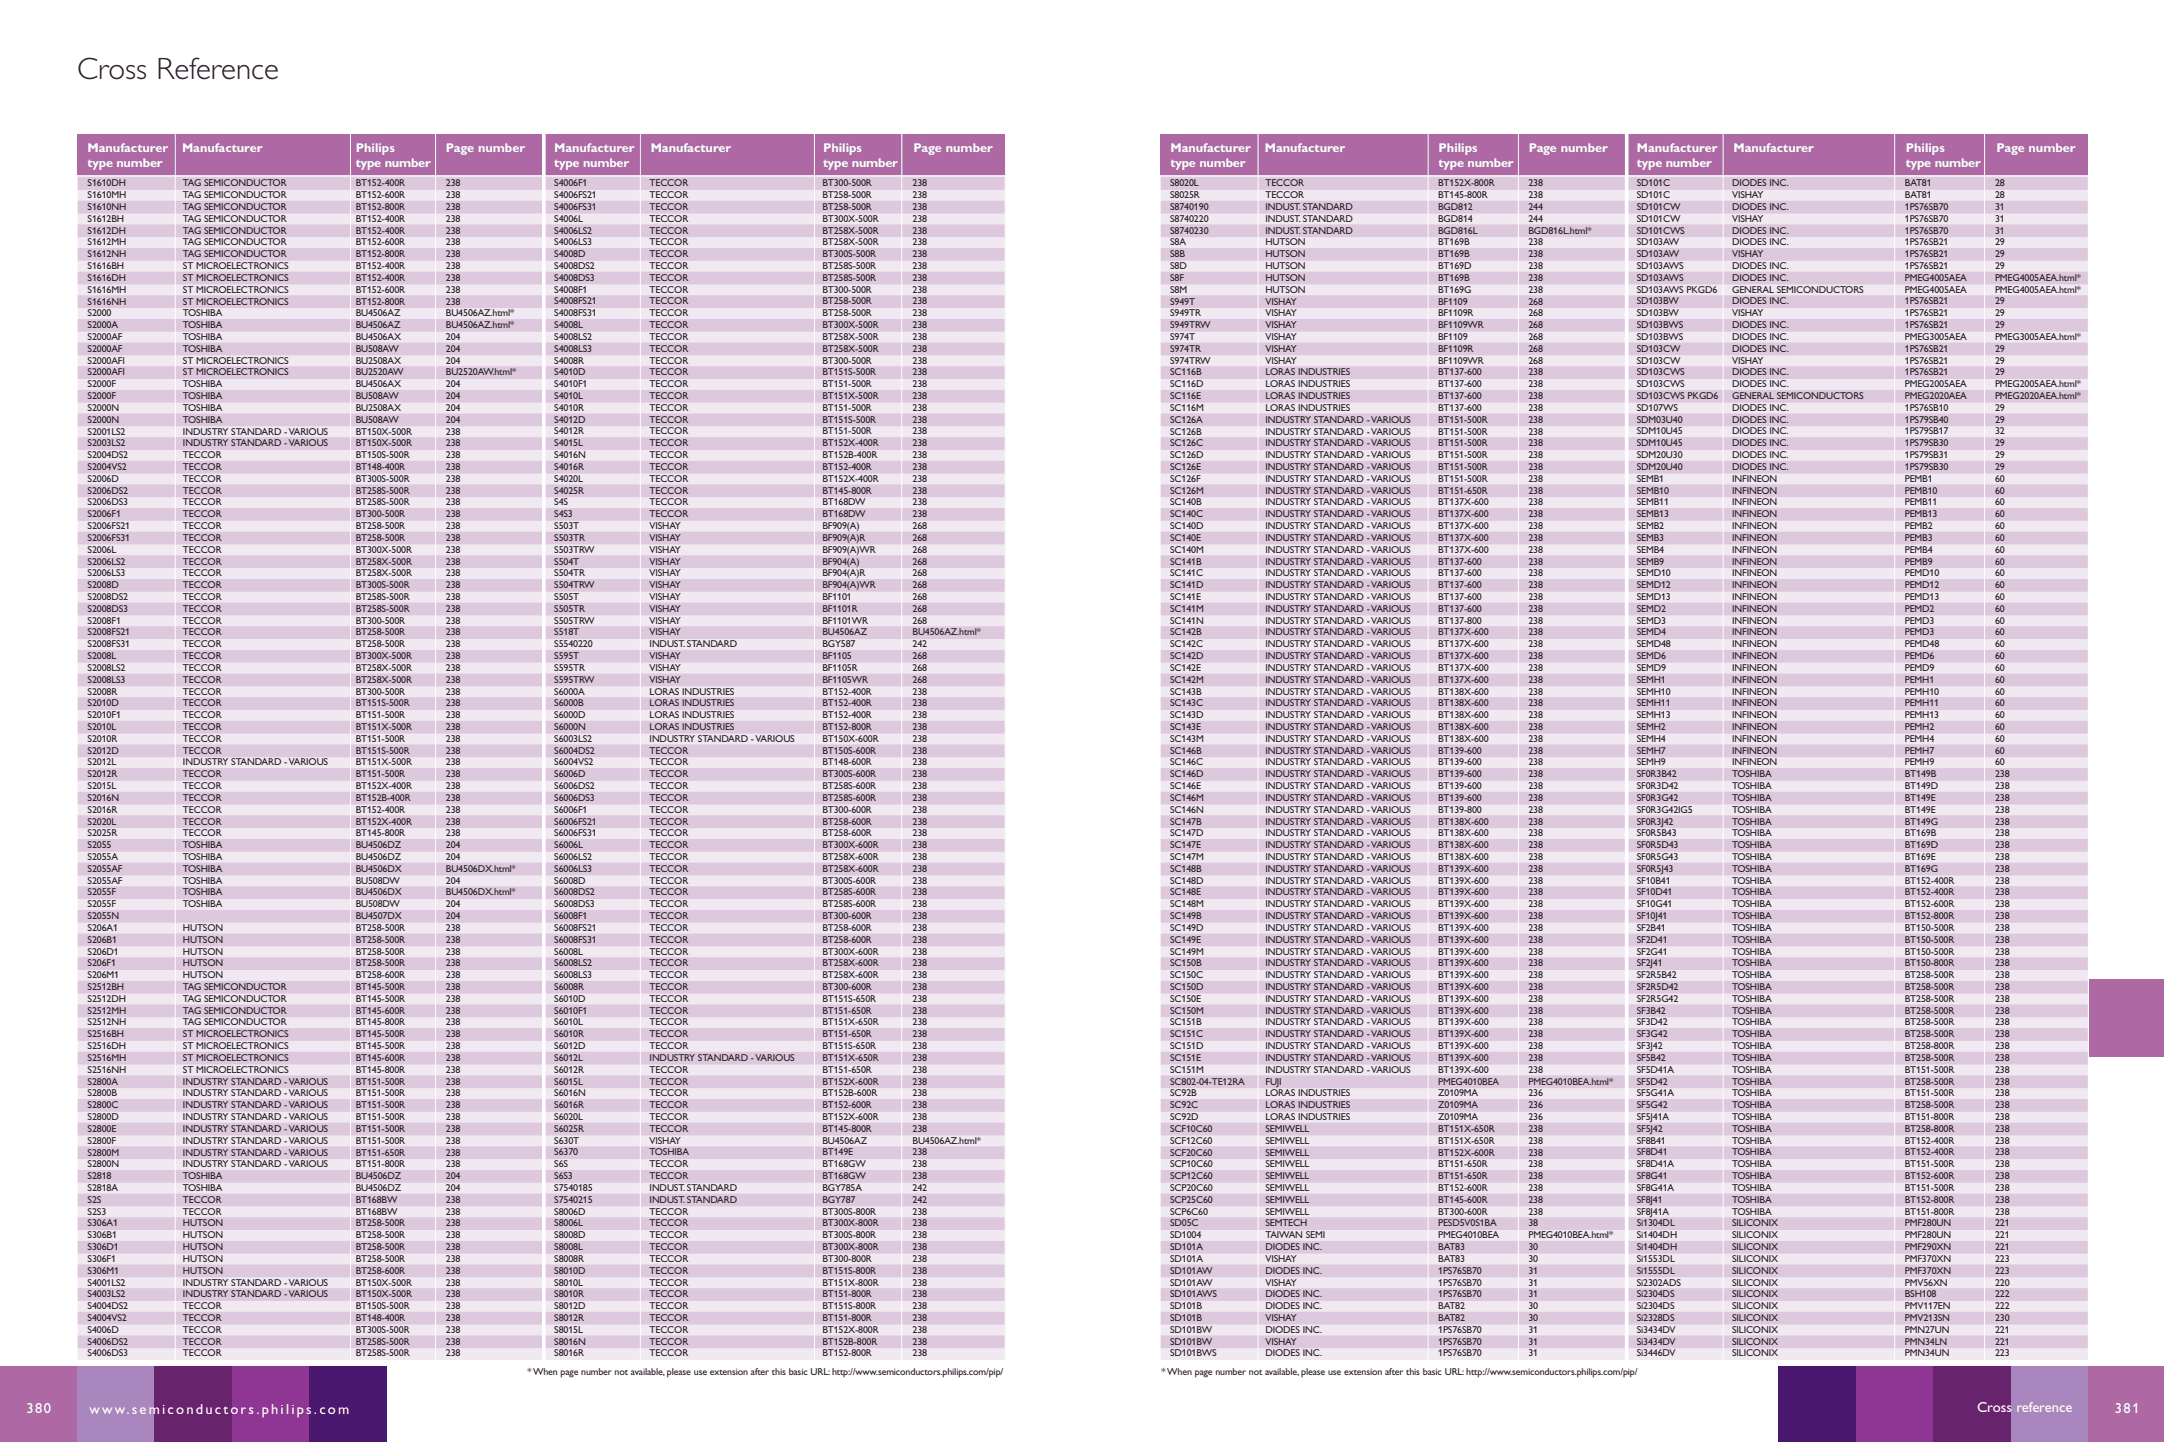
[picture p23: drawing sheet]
<svg xmlns="http://www.w3.org/2000/svg" width="420mm" height="280mm" viewBox="0 0 420 280" stroke-linecap="round" stroke-linejoin="round" font-family="sans-serif">
<defs><g id="words">
<text font-size="6" fill="#231f20" x="15" y="15.4">Cross Reference</text>
<g font-size="2.8" fill="#fff">
<text x="5.1" y="274.1">380</text>
<text x="17.4" y="274.2">www.semiconductors.philips.com</text>
<text x="383.5" y="274">Cross reference</text>
<text x="410.3" y="274.1">381</text>
</g>
<g font-size="2.5" fill="#fff">
<text x="17" y="29.4">Manufacturer</text>
<text x="35.3" y="29.4">Manufacturer</text>
<text x="69" y="29.4">Philips</text>
<text x="86.5" y="29.4">Page number</text>
<text x="107.5" y="29.4">Manufacturer</text>
<text x="126.2" y="29.4">Manufacturer</text>
<text x="159.7" y="29.4">Philips</text>
<text x="177.2" y="29.4">Page number</text>
<text x="227.1" y="29.4">Manufacturer</text>
<text x="245.4" y="29.4">Manufacturer</text>
<text x="279.1" y="29.4">Philips</text>
<text x="296.6" y="29.4">Page number</text>
<text x="317.6" y="29.4">Manufacturer</text>
<text x="336.3" y="29.4">Manufacturer</text>
<text x="369.7" y="29.4">Philips</text>
<text x="387.3" y="29.4">Page number</text>
<text x="17" y="32.4">type number</text>
<text x="69" y="32.4">type number</text>
<text x="107.5" y="32.4">type number</text>
<text x="159.7" y="32.4">type number</text>
<text x="227.1" y="32.4">type number</text>
<text x="279.1" y="32.4">type number</text>
<text x="317.6" y="32.4">type number</text>
<text x="369.7" y="32.4">type number</text>
</g>
<g font-size="1.9" fill="#231f20">
<text x="17" y="36.1">S1610DH</text>
<text x="17" y="38.4">S1610MH</text>
<text x="17" y="40.7">S1610NH</text>
<text x="35.5" y="38.4">TAG SEMICONDUCTOR</text>
<text x="35.5" y="40.7">TAG SEMICONDUCTOR</text>
<text x="35.5" y="36.1">TAG SEMICONDUCTOR</text>
<text x="69" y="38.4">BT152-600R</text>
<text x="69" y="40.7">BT152-800R</text>
<text x="69" y="36.1">BT152-400R</text>
<text x="86.5" y="38.4">238</text>
<text x="86.5" y="40.7">238</text>
<text x="86.5" y="36.1">238</text>
<text x="107.5" y="36.1">S4006F1</text>
<text x="107.5" y="38.4">S4006FS21</text>
<text x="107.5" y="40.7">S4006FS31</text>
<text x="126" y="38.4">TECCOR</text>
<text x="126" y="40.7">TECCOR</text>
<text x="126" y="36.1">TECCOR</text>
<text x="159.5" y="38.4">BT258-500R</text>
<text x="159.5" y="40.7">BT258-500R</text>
<text x="159.5" y="36.1">BT300-500R</text>
<text x="177" y="38.4">238</text>
<text x="177" y="40.7">238</text>
<text x="177" y="36.1">238</text>
<text x="227" y="36.1">S8020L</text>
<text x="227" y="38.4">S8025R</text>
<text x="227" y="40.7">S8740190</text>
<text x="245.5" y="36.1">TECCOR</text>
<text x="245.5" y="38.4">TECCOR</text>
<text x="245.5" y="40.7">INDUST. STANDARD</text>
<text x="279" y="36.1">BT152X-800R</text>
<text x="279" y="38.4">BT145-800R</text>
<text x="279" y="40.7">BGD812</text>
<text x="296.5" y="36.1">238</text>
<text x="296.5" y="38.4">238</text>
<text x="296.5" y="40.7">244</text>
<text x="317.5" y="36.1">SD101C</text>
<text x="317.5" y="38.4">SD101C</text>
<text x="317.5" y="40.7">SD101CW</text>
<text x="336" y="36.1">DIODES INC.</text>
<text x="336" y="38.4">VISHAY</text>
<text x="336" y="40.7">DIODES INC.</text>
<text x="369.5" y="36.1">BAT81</text>
<text x="369.5" y="40.7">1PS76SB70</text>
<text x="369.5" y="38.4">BAT81</text>
<text x="387" y="40.7">31</text>
<text x="387" y="36.1">28</text>
<text x="387" y="38.4">28</text>
<text x="17" y="43">S1612BH</text>
<text x="17" y="45.3">S1612DH</text>
<text x="17" y="47.6">S1612MH</text>
<text x="35.5" y="47.6">TAG SEMICONDUCTOR</text>
<text x="35.5" y="43">TAG SEMICONDUCTOR</text>
<text x="35.5" y="45.3">TAG SEMICONDUCTOR</text>
<text x="69" y="47.6">BT152-600R</text>
<text x="69" y="43">BT152-400R</text>
<text x="69" y="45.3">BT152-400R</text>
<text x="86.5" y="47.6">238</text>
<text x="86.5" y="43">238</text>
<text x="86.5" y="45.3">238</text>
<text x="107.5" y="43">S4006L</text>
<text x="107.5" y="45.3">S4006LS2</text>
<text x="107.5" y="47.6">S4006LS3</text>
<text x="126" y="43">TECCOR</text>
<text x="126" y="45.3">TECCOR</text>
<text x="126" y="47.6">TECCOR</text>
<text x="159.5" y="43">BT300X-500R</text>
<text x="159.5" y="45.3">BT258X-500R</text>
<text x="159.5" y="47.6">BT258X-500R</text>
<text x="177" y="43">238</text>
<text x="177" y="45.3">238</text>
<text x="177" y="47.6">238</text>
<text x="227" y="43">S8740220</text>
<text x="227" y="45.3">S8740230</text>
<text x="227" y="47.6">S8A</text>
<text x="245.5" y="43">INDUST. STANDARD</text>
<text x="245.5" y="45.3">INDUST. STANDARD</text>
<text x="245.5" y="47.6">HUTSON</text>
<text x="279" y="47.6">BT169B</text>
<text x="279" y="43">BGD814</text>
<text x="279" y="45.3">BGD816L</text>
<text x="296.5" y="47.6">238</text>
<text x="296.5" y="43">244</text>
<text x="296.5" y="45.3">BGD816L.html*</text>
<text x="317.5" y="43">SD101CW</text>
<text x="317.5" y="45.3">SD101CWS</text>
<text x="317.5" y="47.6">SD103AW</text>
<text x="336" y="43">VISHAY</text>
<text x="336" y="45.3">DIODES INC.</text>
<text x="336" y="47.6">DIODES INC.</text>
<text x="369.5" y="45.3">1PS76SB70</text>
<text x="369.5" y="47.6">1PS76SB21</text>
<text x="369.5" y="43">1PS76SB70</text>
<text x="387" y="45.3">31</text>
<text x="387" y="47.6">29</text>
<text x="387" y="43">31</text>
<text x="17" y="49.9">S1612NH</text>
<text x="17" y="52.2">S1616BH</text>
<text x="35.5" y="49.9">TAG SEMICONDUCTOR</text>
<text x="35.5" y="52.2">ST MICROELECTRONICS</text>
<text x="69" y="49.9">BT152-800R</text>
<text x="69" y="52.2">BT152-400R</text>
<text x="86.5" y="49.9">238</text>
<text x="86.5" y="52.2">238</text>
<text x="107.5" y="49.9">S4008D</text>
<text x="107.5" y="52.2">S4008DS2</text>
<text x="126" y="52.2">TECCOR</text>
<text x="126" y="49.9">TECCOR</text>
<text x="159.5" y="52.2">BT258S-500R</text>
<text x="159.5" y="49.9">BT300S-500R</text>
<text x="177" y="52.2">238</text>
<text x="177" y="49.9">238</text>
<text x="227" y="49.9">S8B</text>
<text x="227" y="52.2">S8D</text>
<text x="245.5" y="49.9">HUTSON</text>
<text x="245.5" y="52.2">HUTSON</text>
<text x="279" y="49.9">BT169B</text>
<text x="279" y="52.2">BT169D</text>
<text x="296.5" y="49.9">238</text>
<text x="296.5" y="52.2">238</text>
<text x="317.5" y="49.9">SD103AW</text>
<text x="317.5" y="52.2">SD103AWS</text>
<text x="336" y="49.9">VISHAY</text>
<text x="336" y="52.2">DIODES INC.</text>
<text x="369.5" y="49.9">1PS76SB21</text>
<text x="369.5" y="52.2">1PS76SB21</text>
<text x="387" y="49.9">29</text>
<text x="387" y="52.2">29</text>
<text x="17" y="54.5">S1616DH</text>
<text x="17" y="56.8">S1616MH</text>
<text x="17" y="59.1">S1616NH</text>
<text x="35.5" y="56.8">ST MICROELECTRONICS</text>
<text x="35.5" y="59.1">ST MICROELECTRONICS</text>
<text x="35.5" y="54.5">ST MICROELECTRONICS</text>
<text x="69" y="56.8">BT152-600R</text>
<text x="69" y="59.1">BT152-800R</text>
<text x="69" y="54.5">BT152-400R</text>
<text x="86.5" y="56.8">238</text>
<text x="86.5" y="59.1">238</text>
<text x="86.5" y="54.5">238</text>
<text x="107.5" y="54.5">S4008DS3</text>
<text x="107.5" y="56.8">S4008F1</text>
<text x="107.5" y="59.1">S4008FS21</text>
<text x="126" y="54.5">TECCOR</text>
<text x="126" y="59.1">TECCOR</text>
<text x="126" y="56.8">TECCOR</text>
<text x="159.5" y="54.5">BT258S-500R</text>
<text x="159.5" y="59.1">BT258-500R</text>
<text x="159.5" y="56.8">BT300-500R</text>
<text x="177" y="54.5">238</text>
<text x="177" y="59.1">238</text>
<text x="177" y="56.8">238</text>
<text x="227" y="54.5">S8F</text>
<text x="227" y="56.8">S8M</text>
<text x="227" y="59.1">S949T</text>
<text x="245.5" y="54.5">HUTSON</text>
<text x="245.5" y="56.8">HUTSON</text>
<text x="245.5" y="59.1">VISHAY</text>
<text x="279" y="54.5">BT169B</text>
<text x="279" y="56.8">BT169G</text>
<text x="279" y="59.1">BF1109</text>
<text x="296.5" y="54.5">238</text>
<text x="296.5" y="56.8">238</text>
<text x="296.5" y="59.1">268</text>
<text x="317.5" y="54.5">SD103AWS</text>
<text x="317.5" y="56.8">SD103AWS PKGD6</text>
<text x="317.5" y="59.1">SD103BW</text>
<text x="336" y="56.8">GENERAL SEMICONDUCTORS</text>
<text x="336" y="59.1">DIODES INC.</text>
<text x="336" y="54.5">DIODES INC.</text>
<text x="369.5" y="59.1">1PS76SB21</text>
<text x="369.5" y="54.5">PMEG4005AEA</text>
<text x="369.5" y="56.8">PMEG4005AEA</text>
<text x="387" y="59.1">29</text>
<text x="387" y="54.5">PMEG4005AEA.html*</text>
<text x="387" y="56.8">PMEG4005AEA.html*</text>
<text x="17" y="61.4">S2000</text>
<text x="17" y="63.7">S2000A</text>
<text x="17" y="66">S2000AF</text>
<text x="35.5" y="61.4">TOSHIBA</text>
<text x="35.5" y="63.7">TOSHIBA</text>
<text x="35.5" y="66">TOSHIBA</text>
<text x="69" y="61.4">BU4506AZ</text>
<text x="69" y="63.7">BU4506AZ</text>
<text x="69" y="66">BU4506AX</text>
<text x="86.5" y="61.4">BU4506AZ.html*</text>
<text x="86.5" y="63.7">BU4506AZ.html*</text>
<text x="86.5" y="66">204</text>
<text x="107.5" y="61.4">S4008FS31</text>
<text x="107.5" y="63.7">S4008L</text>
<text x="107.5" y="66">S4008LS2</text>
<text x="126" y="61.4">TECCOR</text>
<text x="126" y="63.7">TECCOR</text>
<text x="126" y="66">TECCOR</text>
<text x="159.5" y="61.4">BT258-500R</text>
<text x="159.5" y="63.7">BT300X-500R</text>
<text x="159.5" y="66">BT258X-500R</text>
<text x="177" y="61.4">238</text>
<text x="177" y="63.7">238</text>
<text x="177" y="66">238</text>
<text x="227" y="61.4">S949TR</text>
<text x="227" y="63.7">S949TRW</text>
<text x="227" y="66">S974T</text>
<text x="245.5" y="61.4">VISHAY</text>
<text x="245.5" y="63.7">VISHAY</text>
<text x="245.5" y="66">VISHAY</text>
<text x="279" y="61.4">BF1109R</text>
<text x="279" y="63.7">BF1109WR</text>
<text x="279" y="66">BF1109</text>
<text x="296.5" y="61.4">268</text>
<text x="296.5" y="63.7">268</text>
<text x="296.5" y="66">268</text>
<text x="317.5" y="61.4">SD103BW</text>
<text x="317.5" y="63.7">SD103BWS</text>
<text x="317.5" y="66">SD103BWS</text>
<text x="336" y="61.4">VISHAY</text>
<text x="336" y="63.7">DIODES INC.</text>
<text x="336" y="66">DIODES INC.</text>
<text x="369.5" y="63.7">1PS76SB21</text>
<text x="369.5" y="66">PMEG3005AEA</text>
<text x="369.5" y="61.4">1PS76SB21</text>
<text x="387" y="63.7">29</text>
<text x="387" y="61.4">29</text>
<text x="387" y="66">PMEG3005AEA.html*</text>
<text x="17" y="68.2">S2000AF</text>
<text x="17" y="70.5">S2000AFI</text>
<text x="35.5" y="70.5">ST MICROELECTRONICS</text>
<text x="35.5" y="68.2">TOSHIBA</text>
<text x="69" y="68.2">BU508AW</text>
<text x="69" y="70.5">BU2508AX</text>
<text x="86.5" y="68.2">204</text>
<text x="86.5" y="70.5">204</text>
<text x="107.5" y="68.2">S4008LS3</text>
<text x="107.5" y="70.5">S4008R</text>
<text x="126" y="70.5">TECCOR</text>
<text x="126" y="68.2">TECCOR</text>
<text x="159.5" y="70.5">BT300-500R</text>
<text x="159.5" y="68.2">BT258X-500R</text>
<text x="177" y="70.5">238</text>
<text x="177" y="68.2">238</text>
<text x="227" y="68.2">S974TR</text>
<text x="227" y="70.5">S974TRW</text>
<text x="245.5" y="68.2">VISHAY</text>
<text x="245.5" y="70.5">VISHAY</text>
<text x="279" y="68.2">BF1109R</text>
<text x="279" y="70.5">BF1109WR</text>
<text x="296.5" y="68.2">268</text>
<text x="296.5" y="70.5">268</text>
<text x="317.5" y="68.2">SD103CW</text>
<text x="317.5" y="70.5">SD103CW</text>
<text x="336" y="68.2">DIODES INC.</text>
<text x="336" y="70.5">VISHAY</text>
<text x="369.5" y="68.2">1PS76SB21</text>
<text x="369.5" y="70.5">1PS76SB21</text>
<text x="387" y="68.2">29</text>
<text x="387" y="70.5">29</text>
<text x="17" y="72.8">S2000AFI</text>
<text x="17" y="75.1">S2000F</text>
<text x="17" y="77.4">S2000F</text>
<text x="35.5" y="72.8">ST MICROELECTRONICS</text>
<text x="35.5" y="75.1">TOSHIBA</text>
<text x="35.5" y="77.4">TOSHIBA</text>
<text x="69" y="75.1">BU4506AX</text>
<text x="69" y="77.4">BU508AW</text>
<text x="69" y="72.8">BU2520AW</text>
<text x="86.5" y="75.1">204</text>
<text x="86.5" y="77.4">204</text>
<text x="86.5" y="72.8">BU2520AW.html*</text>
<text x="107.5" y="72.8">S4010D</text>
<text x="107.5" y="75.1">S4010F1</text>
<text x="107.5" y="77.4">S4010L</text>
<text x="126" y="72.8">TECCOR</text>
<text x="126" y="75.1">TECCOR</text>
<text x="126" y="77.4">TECCOR</text>
<text x="159.5" y="72.8">BT151S-500R</text>
<text x="159.5" y="75.1">BT151-500R</text>
<text x="159.5" y="77.4">BT151X-500R</text>
<text x="177" y="72.8">238</text>
<text x="177" y="75.1">238</text>
<text x="177" y="77.4">238</text>
<text x="227" y="72.8">SC116B</text>
<text x="227" y="75.1">SC116D</text>
<text x="227" y="77.4">SC116E</text>
<text x="245.5" y="77.4">LORAS INDUSTRIES</text>
<text x="245.5" y="72.8">LORAS INDUSTRIES</text>
<text x="245.5" y="75.1">LORAS INDUSTRIES</text>
<text x="279" y="77.4">BT137-600</text>
<text x="279" y="72.8">BT137-600</text>
<text x="279" y="75.1">BT137-600</text>
<text x="296.5" y="77.4">238</text>
<text x="296.5" y="72.8">238</text>
<text x="296.5" y="75.1">238</text>
<text x="317.5" y="72.8">SD103CWS</text>
<text x="317.5" y="75.1">SD103CWS</text>
<text x="317.5" y="77.4">SD103CWS PKGD6</text>
<text x="336" y="77.4">GENERAL SEMICONDUCTORS</text>
<text x="336" y="72.8">DIODES INC.</text>
<text x="336" y="75.1">DIODES INC.</text>
<text x="369.5" y="72.8">1PS76SB21</text>
<text x="369.5" y="75.1">PMEG2005AEA</text>
<text x="369.5" y="77.4">PMEG2020AEA</text>
<text x="387" y="72.8">29</text>
<text x="387" y="75.1">PMEG2005AEA.html*</text>
<text x="387" y="77.4">PMEG2020AEA.html*</text>
<text x="17" y="79.7">S2000N</text>
<text x="17" y="82">S2000N</text>
<text x="35.5" y="79.7">TOSHIBA</text>
<text x="35.5" y="82">TOSHIBA</text>
<text x="69" y="79.7">BU2508AX</text>
<text x="69" y="82">BU508AW</text>
<text x="86.5" y="79.7">204</text>
<text x="86.5" y="82">204</text>
<text x="107.5" y="79.7">S4010R</text>
<text x="107.5" y="82">S4012D</text>
<text x="126" y="79.7">TECCOR</text>
<text x="126" y="82">TECCOR</text>
<text x="159.5" y="79.7">BT151-500R</text>
<text x="159.5" y="82">BT151S-500R</text>
<text x="177" y="79.7">238</text>
<text x="177" y="82">238</text>
<text x="227" y="79.7">SC116M</text>
<text x="227" y="82">SC126A</text>
<text x="245.5" y="79.7">LORAS INDUSTRIES</text>
<text x="245.5" y="82">INDUSTRY STANDARD - VARIOUS</text>
<text x="279" y="82">BT151-500R</text>
<text x="279" y="79.7">BT137-600</text>
<text x="296.5" y="82">238</text>
<text x="296.5" y="79.7">238</text>
<text x="317.5" y="79.7">SD107WS</text>
<text x="317.5" y="82">SDM03U40</text>
<text x="336" y="82">DIODES INC.</text>
<text x="336" y="79.7">DIODES INC.</text>
<text x="369.5" y="82">1PS79SB40</text>
<text x="369.5" y="79.7">1PS76SB10</text>
<text x="387" y="82">29</text>
<text x="387" y="79.7">29</text>
<text x="17" y="84.3">S2001LS2</text>
<text x="17" y="86.6">S2003LS2</text>
<text x="17" y="88.9">S2004DS2</text>
<text x="35.5" y="84.3">INDUSTRY STANDARD - VARIOUS</text>
<text x="35.5" y="86.6">INDUSTRY STANDARD - VARIOUS</text>
<text x="35.5" y="88.9">TECCOR</text>
<text x="69" y="84.3">BT150X-500R</text>
<text x="69" y="86.6">BT150X-500R</text>
<text x="69" y="88.9">BT150S-500R</text>
<text x="86.5" y="84.3">238</text>
<text x="86.5" y="86.6">238</text>
<text x="86.5" y="88.9">238</text>
<text x="107.5" y="84.3">S4012R</text>
<text x="107.5" y="86.6">S4015L</text>
<text x="107.5" y="88.9">S4016N</text>
<text x="126" y="84.3">TECCOR</text>
<text x="126" y="86.6">TECCOR</text>
<text x="126" y="88.9">TECCOR</text>
<text x="159.5" y="84.3">BT151-500R</text>
<text x="159.5" y="86.6">BT152X-400R</text>
<text x="159.5" y="88.9">BT152B-400R</text>
<text x="177" y="84.3">238</text>
<text x="177" y="86.6">238</text>
<text x="177" y="88.9">238</text>
<text x="227" y="84.3">SC126B</text>
<text x="227" y="86.6">SC126C</text>
<text x="227" y="88.9">SC126D</text>
<text x="245.5" y="84.3">INDUSTRY STANDARD - VARIOUS</text>
<text x="245.5" y="86.6">INDUSTRY STANDARD - VARIOUS</text>
<text x="245.5" y="88.9">INDUSTRY STANDARD - VARIOUS</text>
<text x="279" y="84.3">BT151-500R</text>
<text x="279" y="86.6">BT151-500R</text>
<text x="279" y="88.9">BT151-500R</text>
<text x="296.5" y="84.3">238</text>
<text x="296.5" y="86.6">238</text>
<text x="296.5" y="88.9">238</text>
<text x="317.5" y="84.3">SDM10U45</text>
<text x="317.5" y="86.6">SDM10U45</text>
<text x="317.5" y="88.9">SDM20U30</text>
<text x="336" y="84.3">DIODES INC.</text>
<text x="336" y="86.6">DIODES INC.</text>
<text x="336" y="88.9">DIODES INC.</text>
<text x="369.5" y="84.3">1PS79SB17</text>
<text x="369.5" y="86.6">1PS79SB30</text>
<text x="369.5" y="88.9">1PS79SB31</text>
<text x="387" y="84.3">32</text>
<text x="387" y="86.6">29</text>
<text x="387" y="88.9">29</text>
<text x="17" y="91.2">S2004VS2</text>
<text x="17" y="93.5">S2006D</text>
<text x="17" y="95.8">S2006DS2</text>
<text x="35.5" y="91.2">TECCOR</text>
<text x="35.5" y="95.8">TECCOR</text>
<text x="35.5" y="93.5">TECCOR</text>
<text x="69" y="91.2">BT148-400R</text>
<text x="69" y="95.8">BT258S-500R</text>
<text x="69" y="93.5">BT300S-500R</text>
<text x="86.5" y="91.2">238</text>
<text x="86.5" y="95.8">238</text>
<text x="86.5" y="93.5">238</text>
<text x="107.5" y="91.2">S4016R</text>
<text x="107.5" y="93.5">S4020L</text>
<text x="107.5" y="95.8">S4025R</text>
<text x="126" y="91.2">TECCOR</text>
<text x="126" y="95.8">TECCOR</text>
<text x="126" y="93.5">TECCOR</text>
<text x="159.5" y="91.2">BT152-400R</text>
<text x="159.5" y="95.8">BT145-800R</text>
<text x="159.5" y="93.5">BT152X-400R</text>
<text x="177" y="91.2">238</text>
<text x="177" y="95.8">238</text>
<text x="177" y="93.5">238</text>
<text x="227" y="91.2">SC126E</text>
<text x="227" y="93.5">SC126F</text>
<text x="227" y="95.8">SC126M</text>
<text x="245.5" y="91.2">INDUSTRY STANDARD - VARIOUS</text>
<text x="245.5" y="93.5">INDUSTRY STANDARD - VARIOUS</text>
<text x="245.5" y="95.8">INDUSTRY STANDARD - VARIOUS</text>
<text x="279" y="91.2">BT151-500R</text>
<text x="279" y="93.5">BT151-500R</text>
<text x="279" y="95.8">BT151-650R</text>
<text x="296.5" y="91.2">238</text>
<text x="296.5" y="93.5">238</text>
<text x="296.5" y="95.8">238</text>
<text x="317.5" y="91.2">SDM20U40</text>
<text x="317.5" y="93.5">SEMB1</text>
<text x="317.5" y="95.8">SEMB10</text>
<text x="336" y="91.2">DIODES INC.</text>
<text x="336" y="93.5">INFINEON</text>
<text x="336" y="95.8">INFINEON</text>
<text x="369.5" y="91.2">1PS79SB30</text>
<text x="369.5" y="93.5">PEMB1</text>
<text x="369.5" y="95.8">PEMB10</text>
<text x="387" y="91.2">29</text>
<text x="387" y="93.5">60</text>
<text x="387" y="95.8">60</text>
<text x="17" y="98.1">S2006DS3</text>
<text x="17" y="100.3">S2006F1</text>
<text x="35.5" y="98.1">TECCOR</text>
<text x="35.5" y="100.3">TECCOR</text>
<text x="69" y="98.1">BT258S-500R</text>
<text x="69" y="100.3">BT300-500R</text>
<text x="86.5" y="98.1">238</text>
<text x="86.5" y="100.3">238</text>
<text x="107.5" y="98.1">S4S</text>
<text x="107.5" y="100.3">S4S3</text>
<text x="126" y="98.1">TECCOR</text>
<text x="126" y="100.3">TECCOR</text>
<text x="159.5" y="98.1">BT168DW</text>
<text x="159.5" y="100.3">BT168DW</text>
<text x="177" y="98.1">238</text>
<text x="177" y="100.3">238</text>
<text x="227" y="98.1">SC140B</text>
<text x="227" y="100.3">SC140C</text>
<text x="245.5" y="98.1">INDUSTRY STANDARD - VARIOUS</text>
<text x="245.5" y="100.3">INDUSTRY STANDARD - VARIOUS</text>
<text x="279" y="98.1">BT137X-600</text>
<text x="279" y="100.3">BT137X-600</text>
<text x="296.5" y="98.1">238</text>
<text x="296.5" y="100.3">238</text>
<text x="317.5" y="98.1">SEMB11</text>
<text x="317.5" y="100.3">SEMB13</text>
<text x="336" y="98.1">INFINEON</text>
<text x="336" y="100.3">INFINEON</text>
<text x="369.5" y="98.1">PEMB11</text>
<text x="369.5" y="100.3">PEMB13</text>
<text x="387" y="98.1">60</text>
<text x="387" y="100.3">60</text>
<text x="17" y="102.6">S2006FS21</text>
<text x="17" y="104.9">S2006FS31</text>
<text x="17" y="107.2">S2006L</text>
<text x="35.5" y="102.6">TECCOR</text>
<text x="35.5" y="104.9">TECCOR</text>
<text x="35.5" y="107.2">TECCOR</text>
<text x="69" y="102.6">BT258-500R</text>
<text x="69" y="104.9">BT258-500R</text>
<text x="69" y="107.2">BT300X-500R</text>
<text x="86.5" y="102.6">238</text>
<text x="86.5" y="104.9">238</text>
<text x="86.5" y="107.2">238</text>
<text x="107.5" y="102.6">S503T</text>
<text x="107.5" y="104.9">S503TR</text>
<text x="107.5" y="107.2">S503TRW</text>
<text x="126" y="102.6">VISHAY</text>
<text x="126" y="104.9">VISHAY</text>
<text x="126" y="107.2">VISHAY</text>
<text x="159.5" y="102.6">BF909(A)</text>
<text x="159.5" y="104.9">BF909(A)R</text>
<text x="159.5" y="107.2">BF909(A)WR</text>
<text x="177" y="102.6">268</text>
<text x="177" y="104.9">268</text>
<text x="177" y="107.2">268</text>
<text x="227" y="102.6">SC140D</text>
<text x="227" y="104.9">SC140E</text>
<text x="227" y="107.2">SC140M</text>
<text x="245.5" y="104.9">INDUSTRY STANDARD - VARIOUS</text>
<text x="245.5" y="102.6">INDUSTRY STANDARD - VARIOUS</text>
<text x="245.5" y="107.2">INDUSTRY STANDARD - VARIOUS</text>
<text x="279" y="104.9">BT137X-600</text>
<text x="279" y="102.6">BT137X-600</text>
<text x="279" y="107.2">BT137X-600</text>
<text x="296.5" y="104.9">238</text>
<text x="296.5" y="102.6">238</text>
<text x="296.5" y="107.2">238</text>
<text x="317.5" y="102.6">SEMB2</text>
<text x="317.5" y="104.9">SEMB3</text>
<text x="317.5" y="107.2">SEMB4</text>
<text x="336" y="102.6">INFINEON</text>
<text x="336" y="104.9">INFINEON</text>
<text x="336" y="107.2">INFINEON</text>
<text x="369.5" y="102.6">PEMB2</text>
<text x="369.5" y="104.9">PEMB3</text>
<text x="369.5" y="107.2">PEMB4</text>
<text x="387" y="102.6">60</text>
<text x="387" y="104.9">60</text>
<text x="387" y="107.2">60</text>
<text x="17" y="109.5">S2006LS2</text>
<text x="17" y="111.8">S2006LS3</text>
<text x="35.5" y="109.5">TECCOR</text>
<text x="35.5" y="111.8">TECCOR</text>
<text x="69" y="109.5">BT258X-500R</text>
<text x="69" y="111.8">BT258X-500R</text>
<text x="86.5" y="109.5">238</text>
<text x="86.5" y="111.8">238</text>
<text x="107.5" y="109.5">S504T</text>
<text x="107.5" y="111.8">S504TR</text>
<text x="126" y="109.5">VISHAY</text>
<text x="126" y="111.8">VISHAY</text>
<text x="159.5" y="109.5">BF904(A)</text>
<text x="159.5" y="111.8">BF904(A)R</text>
<text x="177" y="109.5">268</text>
<text x="177" y="111.8">268</text>
<text x="227" y="109.5">SC141B</text>
<text x="227" y="111.8">SC141C</text>
<text x="245.5" y="109.5">INDUSTRY STANDARD - VARIOUS</text>
<text x="245.5" y="111.8">INDUSTRY STANDARD - VARIOUS</text>
<text x="279" y="109.5">BT137-600</text>
<text x="279" y="111.8">BT137-600</text>
<text x="296.5" y="109.5">238</text>
<text x="296.5" y="111.8">238</text>
<text x="317.5" y="109.5">SEMB9</text>
<text x="317.5" y="111.8">SEMD10</text>
<text x="336" y="111.8">INFINEON</text>
<text x="336" y="109.5">INFINEON</text>
<text x="369.5" y="111.8">PEMD10</text>
<text x="369.5" y="109.5">PEMB9</text>
<text x="387" y="111.8">60</text>
<text x="387" y="109.5">60</text>
<text x="17" y="114.1">S2008D</text>
<text x="17" y="116.4">S2008DS2</text>
<text x="17" y="118.7">S2008DS3</text>
<text x="35.5" y="116.4">TECCOR</text>
<text x="35.5" y="118.7">TECCOR</text>
<text x="35.5" y="114.1">TECCOR</text>
<text x="69" y="116.4">BT258S-500R</text>
<text x="69" y="118.7">BT258S-500R</text>
<text x="69" y="114.1">BT300S-500R</text>
<text x="86.5" y="116.4">238</text>
<text x="86.5" y="118.7">238</text>
<text x="86.5" y="114.1">238</text>
<text x="107.5" y="114.1">S504TRW</text>
<text x="107.5" y="116.4">S505T</text>
<text x="107.5" y="118.7">S505TR</text>
<text x="126" y="116.4">VISHAY</text>
<text x="126" y="118.7">VISHAY</text>
<text x="126" y="114.1">VISHAY</text>
<text x="159.5" y="116.4">BF1101</text>
<text x="159.5" y="118.7">BF1101R</text>
<text x="159.5" y="114.1">BF904(A)WR</text>
<text x="177" y="116.4">268</text>
<text x="177" y="118.7">268</text>
<text x="177" y="114.1">268</text>
<text x="227" y="114.1">SC141D</text>
<text x="227" y="116.4">SC141E</text>
<text x="227" y="118.7">SC141M</text>
<text x="245.5" y="116.4">INDUSTRY STANDARD - VARIOUS</text>
<text x="245.5" y="114.1">INDUSTRY STANDARD - VARIOUS</text>
<text x="245.5" y="118.7">INDUSTRY STANDARD - VARIOUS</text>
<text x="279" y="116.4">BT137-600</text>
<text x="279" y="114.1">BT137-600</text>
<text x="279" y="118.7">BT137-600</text>
<text x="296.5" y="116.4">238</text>
<text x="296.5" y="114.1">238</text>
<text x="296.5" y="118.7">238</text>
<text x="317.5" y="114.1">SEMD12</text>
<text x="317.5" y="116.4">SEMD13</text>
<text x="317.5" y="118.7">SEMD2</text>
<text x="336" y="114.1">INFINEON</text>
<text x="336" y="116.4">INFINEON</text>
<text x="336" y="118.7">INFINEON</text>
<text x="369.5" y="114.1">PEMD12</text>
<text x="369.5" y="116.4">PEMD13</text>
<text x="369.5" y="118.7">PEMD2</text>
<text x="387" y="114.1">60</text>
<text x="387" y="116.4">60</text>
<text x="387" y="118.7">60</text>
<text x="17" y="121">S2008F1</text>
<text x="17" y="123.3">S2008FS21</text>
<text x="17" y="125.6">S2008FS31</text>
<text x="35.5" y="121">TECCOR</text>
<text x="35.5" y="123.3">TECCOR</text>
<text x="35.5" y="125.6">TECCOR</text>
<text x="69" y="121">BT300-500R</text>
<text x="69" y="123.3">BT258-500R</text>
<text x="69" y="125.6">BT258-500R</text>
<text x="86.5" y="121">238</text>
<text x="86.5" y="123.3">238</text>
<text x="86.5" y="125.6">238</text>
<text x="107.5" y="121">S505TRW</text>
<text x="107.5" y="123.3">S518T</text>
<text x="107.5" y="125.6">S5540220</text>
<text x="126" y="123.3">VISHAY</text>
<text x="126" y="121">VISHAY</text>
<text x="126" y="125.6">INDUST. STANDARD</text>
<text x="159.5" y="123.3">BU4506AZ</text>
<text x="159.5" y="121">BF1101WR</text>
<text x="159.5" y="125.6">BGY587</text>
<text x="177" y="123.3">BU4506AZ.html*</text>
<text x="177" y="121">268</text>
<text x="177" y="125.6">242</text>
<text x="227" y="121">SC141N</text>
<text x="227" y="123.3">SC142B</text>
<text x="227" y="125.6">SC142C</text>
<text x="245.5" y="121">INDUSTRY STANDARD - VARIOUS</text>
<text x="245.5" y="123.3">INDUSTRY STANDARD - VARIOUS</text>
<text x="245.5" y="125.6">INDUSTRY STANDARD - VARIOUS</text>
<text x="279" y="121">BT137-800</text>
<text x="279" y="123.3">BT137X-600</text>
<text x="279" y="125.6">BT137X-600</text>
<text x="296.5" y="121">238</text>
<text x="296.5" y="123.3">238</text>
<text x="296.5" y="125.6">238</text>
<text x="317.5" y="121">SEMD3</text>
<text x="317.5" y="123.3">SEMD4</text>
<text x="317.5" y="125.6">SEMD48</text>
<text x="336" y="125.6">INFINEON</text>
<text x="336" y="121">INFINEON</text>
<text x="336" y="123.3">INFINEON</text>
<text x="369.5" y="125.6">PEMD48</text>
<text x="369.5" y="121">PEMD3</text>
<text x="369.5" y="123.3">PEMD3</text>
<text x="387" y="125.6">60</text>
<text x="387" y="121">60</text>
<text x="387" y="123.3">60</text>
<text x="17" y="127.9">S2008L</text>
<text x="17" y="130.2">S2008LS2</text>
<text x="35.5" y="130.2">TECCOR</text>
<text x="35.5" y="127.9">TECCOR</text>
<text x="69" y="130.2">BT258X-500R</text>
<text x="69" y="127.9">BT300X-500R</text>
<text x="86.5" y="130.2">238</text>
<text x="86.5" y="127.9">238</text>
<text x="107.5" y="127.9">S595T</text>
<text x="107.5" y="130.2">S595TR</text>
<text x="126" y="127.9">VISHAY</text>
<text x="126" y="130.2">VISHAY</text>
<text x="159.5" y="127.9">BF1105</text>
<text x="159.5" y="130.2">BF1105R</text>
<text x="177" y="127.9">268</text>
<text x="177" y="130.2">268</text>
<text x="227" y="127.9">SC142D</text>
<text x="227" y="130.2">SC142E</text>
<text x="245.5" y="130.2">INDUSTRY STANDARD - VARIOUS</text>
<text x="245.5" y="127.9">INDUSTRY STANDARD - VARIOUS</text>
<text x="279" y="130.2">BT137X-600</text>
<text x="279" y="127.9">BT137X-600</text>
<text x="296.5" y="130.2">238</text>
<text x="296.5" y="127.9">238</text>
<text x="317.5" y="127.9">SEMD6</text>
<text x="317.5" y="130.2">SEMD9</text>
<text x="336" y="127.9">INFINEON</text>
<text x="336" y="130.2">INFINEON</text>
<text x="369.5" y="127.9">PEMD6</text>
<text x="369.5" y="130.2">PEMD9</text>
<text x="387" y="127.9">60</text>
<text x="387" y="130.2">60</text>
<text x="17" y="132.5">S2008LS3</text>
<text x="17" y="134.7">S2008R</text>
<text x="17" y="137">S2010D</text>
<text x="35.5" y="132.5">TECCOR</text>
<text x="35.5" y="134.7">TECCOR</text>
<text x="35.5" y="137">TECCOR</text>
<text x="69" y="132.5">BT258X-500R</text>
<text x="69" y="134.7">BT300-500R</text>
<text x="69" y="137">BT151S-500R</text>
<text x="86.5" y="132.5">238</text>
<text x="86.5" y="134.7">238</text>
<text x="86.5" y="137">238</text>
<text x="107.5" y="132.4">S595TRW</text>
<text x="107.5" y="134.7">S6000A</text>
<text x="107.5" y="137">S6000B</text>
<text x="126" y="132.4">VISHAY</text>
<text x="126" y="134.7">LORAS INDUSTRIES</text>
<text x="126" y="137">LORAS INDUSTRIES</text>
<text x="159.5" y="134.7">BT152-400R</text>
<text x="159.5" y="137">BT152-400R</text>
<text x="159.5" y="132.4">BF1105WR</text>
<text x="177" y="134.7">238</text>
<text x="177" y="137">238</text>
<text x="177" y="132.4">268</text>
<text x="227" y="132.5">SC142M</text>
<text x="227" y="134.7">SC143B</text>
<text x="227" y="137">SC143C</text>
<text x="245.5" y="132.5">INDUSTRY STANDARD - VARIOUS</text>
<text x="245.5" y="134.7">INDUSTRY STANDARD - VARIOUS</text>
<text x="245.5" y="137">INDUSTRY STANDARD - VARIOUS</text>
<text x="279" y="132.5">BT137X-600</text>
<text x="279" y="134.7">BT138X-600</text>
<text x="279" y="137">BT138X-600</text>
<text x="296.5" y="132.5">238</text>
<text x="296.5" y="134.7">238</text>
<text x="296.5" y="137">238</text>
<text x="317.5" y="132.4">SEMH1</text>
<text x="317.5" y="134.7">SEMH10</text>
<text x="317.5" y="137">SEMH11</text>
<text x="336" y="134.7">INFINEON</text>
<text x="336" y="137">INFINEON</text>
<text x="336" y="132.4">INFINEON</text>
<text x="369.5" y="134.7">PEMH10</text>
<text x="369.5" y="137">PEMH11</text>
<text x="369.5" y="132.4">PEMH1</text>
<text x="387" y="134.7">60</text>
<text x="387" y="137">60</text>
<text x="387" y="132.4">60</text>
<text x="17" y="139.3">S2010F1</text>
<text x="17" y="141.6">S2010L</text>
<text x="17" y="143.9">S2010R</text>
<text x="35.5" y="139.3">TECCOR</text>
<text x="35.5" y="143.9">TECCOR</text>
<text x="35.5" y="141.6">TECCOR</text>
<text x="69" y="139.3">BT151-500R</text>
<text x="69" y="143.9">BT151-500R</text>
<text x="69" y="141.6">BT151X-500R</text>
<text x="86.5" y="139.3">238</text>
<text x="86.5" y="143.9">238</text>
<text x="86.5" y="141.6">238</text>
<text x="107.5" y="139.3">S6000D</text>
<text x="107.5" y="141.6">S6000N</text>
<text x="107.5" y="143.9">S6003LS2</text>
<text x="126" y="139.3">LORAS INDUSTRIES</text>
<text x="126" y="141.6">LORAS INDUSTRIES</text>
<text x="126" y="143.9">INDUSTRY STANDARD - VARIOUS</text>
<text x="159.5" y="143.9">BT150X-600R</text>
<text x="159.5" y="139.3">BT152-400R</text>
<text x="159.5" y="141.6">BT152-800R</text>
<text x="177" y="143.9">238</text>
<text x="177" y="139.3">238</text>
<text x="177" y="141.6">238</text>
<text x="227" y="139.3">SC143D</text>
<text x="227" y="141.6">SC143E</text>
<text x="227" y="143.9">SC143M</text>
<text x="245.5" y="141.6">INDUSTRY STANDARD - VARIOUS</text>
<text x="245.5" y="139.3">INDUSTRY STANDARD - VARIOUS</text>
<text x="245.5" y="143.9">INDUSTRY STANDARD - VARIOUS</text>
<text x="279" y="141.6">BT138X-600</text>
<text x="279" y="139.3">BT138X-600</text>
<text x="279" y="143.9">BT138X-600</text>
<text x="296.5" y="141.6">238</text>
<text x="296.5" y="139.3">238</text>
<text x="296.5" y="143.9">238</text>
<text x="317.5" y="139.3">SEMH13</text>
<text x="317.5" y="141.6">SEMH2</text>
<text x="317.5" y="143.9">SEMH4</text>
<text x="336" y="139.3">INFINEON</text>
<text x="336" y="141.6">INFINEON</text>
<text x="336" y="143.9">INFINEON</text>
<text x="369.5" y="139.3">PEMH13</text>
<text x="369.5" y="141.6">PEMH2</text>
<text x="369.5" y="143.9">PEMH4</text>
<text x="387" y="139.3">60</text>
<text x="387" y="141.6">60</text>
<text x="387" y="143.9">60</text>
<text x="17" y="146.2">S2012D</text>
<text x="17" y="148.5">S2012L</text>
<text x="35.5" y="146.2">TECCOR</text>
<text x="35.5" y="148.5">INDUSTRY STANDARD - VARIOUS</text>
<text x="69" y="148.5">BT151X-500R</text>
<text x="69" y="146.2">BT151S-500R</text>
<text x="86.5" y="148.5">238</text>
<text x="86.5" y="146.2">238</text>
<text x="107.5" y="146.2">S6004DS2</text>
<text x="107.5" y="148.5">S6004VS2</text>
<text x="126" y="146.2">TECCOR</text>
<text x="126" y="148.5">TECCOR</text>
<text x="159.5" y="146.2">BT150S-600R</text>
<text x="159.5" y="148.5">BT148-600R</text>
<text x="177" y="146.2">238</text>
<text x="177" y="148.5">238</text>
<text x="227" y="146.2">SC146B</text>
<text x="227" y="148.5">SC146C</text>
<text x="245.5" y="146.2">INDUSTRY STANDARD - VARIOUS</text>
<text x="245.5" y="148.5">INDUSTRY STANDARD - VARIOUS</text>
<text x="279" y="146.2">BT139-600</text>
<text x="279" y="148.5">BT139-600</text>
<text x="296.5" y="146.2">238</text>
<text x="296.5" y="148.5">238</text>
<text x="317.5" y="146.2">SEMH7</text>
<text x="317.5" y="148.5">SEMH9</text>
<text x="336" y="146.2">INFINEON</text>
<text x="336" y="148.5">INFINEON</text>
<text x="369.5" y="146.2">PEMH7</text>
<text x="369.5" y="148.5">PEMH9</text>
<text x="387" y="146.2">60</text>
<text x="387" y="148.5">60</text>
<text x="17" y="150.8">S2012R</text>
<text x="17" y="153.1">S2015L</text>
<text x="17" y="155.4">S2016N</text>
<text x="35.5" y="150.8">TECCOR</text>
<text x="35.5" y="153.1">TECCOR</text>
<text x="35.5" y="155.4">TECCOR</text>
<text x="69" y="150.8">BT151-500R</text>
<text x="69" y="153.1">BT152X-400R</text>
<text x="69" y="155.4">BT152B-400R</text>
<text x="86.5" y="150.8">238</text>
<text x="86.5" y="153.1">238</text>
<text x="86.5" y="155.4">238</text>
<text x="107.5" y="150.8">S6006D</text>
<text x="107.5" y="153.1">S6006DS2</text>
<text x="107.5" y="155.4">S6006DS3</text>
<text x="126" y="153.1">TECCOR</text>
<text x="126" y="155.4">TECCOR</text>
<text x="126" y="150.8">TECCOR</text>
<text x="159.5" y="153.1">BT258S-600R</text>
<text x="159.5" y="155.4">BT258S-600R</text>
<text x="159.5" y="150.8">BT300S-600R</text>
<text x="177" y="153.1">238</text>
<text x="177" y="155.4">238</text>
<text x="177" y="150.8">238</text>
<text x="227" y="150.8">SC146D</text>
<text x="227" y="153.1">SC146E</text>
<text x="227" y="155.4">SC146M</text>
<text x="245.5" y="153.1">INDUSTRY STANDARD - VARIOUS</text>
<text x="245.5" y="150.8">INDUSTRY STANDARD - VARIOUS</text>
<text x="245.5" y="155.4">INDUSTRY STANDARD - VARIOUS</text>
<text x="279" y="153.1">BT139-600</text>
<text x="279" y="150.8">BT139-600</text>
<text x="279" y="155.4">BT139-600</text>
<text x="296.5" y="153.1">238</text>
<text x="296.5" y="150.8">238</text>
<text x="296.5" y="155.4">238</text>
<text x="317.5" y="150.8">SF0R3B42</text>
<text x="317.5" y="153.1">SF0R3D42</text>
<text x="317.5" y="155.4">SF0R3G42</text>
<text x="336" y="150.8">TOSHIBA</text>
<text x="336" y="153.1">TOSHIBA</text>
<text x="336" y="155.4">TOSHIBA</text>
<text x="369.5" y="150.8">BT149B</text>
<text x="369.5" y="153.1">BT149D</text>
<text x="369.5" y="155.4">BT149E</text>
<text x="387" y="150.8">238</text>
<text x="387" y="153.1">238</text>
<text x="387" y="155.4">238</text>
<text x="17" y="157.7">S2016R</text>
<text x="17" y="160">S2020L</text>
<text x="35.5" y="157.7">TECCOR</text>
<text x="35.5" y="160">TECCOR</text>
<text x="69" y="157.7">BT152-400R</text>
<text x="69" y="160">BT152X-400R</text>
<text x="86.5" y="157.7">238</text>
<text x="86.5" y="160">238</text>
<text x="107.5" y="157.7">S6006F1</text>
<text x="107.5" y="160">S6006FS21</text>
<text x="126" y="160">TECCOR</text>
<text x="126" y="157.7">TECCOR</text>
<text x="159.5" y="160">BT258-600R</text>
<text x="159.5" y="157.7">BT300-600R</text>
<text x="177" y="160">238</text>
<text x="177" y="157.7">238</text>
<text x="227" y="157.7">SC146N</text>
<text x="227" y="160">SC147B</text>
<text x="245.5" y="157.7">INDUSTRY STANDARD - VARIOUS</text>
<text x="245.5" y="160">INDUSTRY STANDARD - VARIOUS</text>
<text x="279" y="157.7">BT139-800</text>
<text x="279" y="160">BT138X-600</text>
<text x="296.5" y="157.7">238</text>
<text x="296.5" y="160">238</text>
<text x="317.5" y="157.7">SF0R3G42IG5</text>
<text x="317.5" y="160">SF0R3J42</text>
<text x="336" y="157.7">TOSHIBA</text>
<text x="336" y="160">TOSHIBA</text>
<text x="369.5" y="157.7">BT149E</text>
<text x="369.5" y="160">BT149G</text>
<text x="387" y="157.7">238</text>
<text x="387" y="160">238</text>
<text x="17" y="162.3">S2025R</text>
<text x="17" y="164.6">S2055</text>
<text x="17" y="166.8">S2055A</text>
<text x="35.5" y="162.3">TECCOR</text>
<text x="35.5" y="164.6">TOSHIBA</text>
<text x="35.5" y="166.8">TOSHIBA</text>
<text x="69" y="164.6">BU4506DZ</text>
<text x="69" y="166.8">BU4506DZ</text>
<text x="69" y="162.3">BT145-800R</text>
<text x="86.5" y="164.6">204</text>
<text x="86.5" y="166.8">204</text>
<text x="86.5" y="162.3">238</text>
<text x="107.5" y="162.3">S6006FS31</text>
<text x="107.5" y="164.6">S6006L</text>
<text x="107.5" y="166.8">S6006LS2</text>
<text x="126" y="162.3">TECCOR</text>
<text x="126" y="164.6">TECCOR</text>
<text x="126" y="166.8">TECCOR</text>
<text x="159.5" y="162.3">BT258-600R</text>
<text x="159.5" y="164.6">BT300X-600R</text>
<text x="159.5" y="166.8">BT258X-600R</text>
<text x="177" y="162.3">238</text>
<text x="177" y="164.6">238</text>
<text x="177" y="166.8">238</text>
<text x="227" y="162.3">SC147D</text>
<text x="227" y="164.6">SC147E</text>
<text x="227" y="166.8">SC147M</text>
<text x="245.5" y="164.6">INDUSTRY STANDARD - VARIOUS</text>
<text x="245.5" y="162.3">INDUSTRY STANDARD - VARIOUS</text>
<text x="245.5" y="166.8">INDUSTRY STANDARD - VARIOUS</text>
<text x="279" y="164.6">BT138X-600</text>
<text x="279" y="162.3">BT138X-600</text>
<text x="279" y="166.8">BT138X-600</text>
<text x="296.5" y="164.6">238</text>
<text x="296.5" y="162.3">238</text>
<text x="296.5" y="166.8">238</text>
<text x="317.5" y="162.3">SF0R5B43</text>
<text x="317.5" y="164.6">SF0R5D43</text>
<text x="317.5" y="166.8">SF0R5G43</text>
<text x="336" y="162.3">TOSHIBA</text>
<text x="336" y="164.6">TOSHIBA</text>
<text x="336" y="166.8">TOSHIBA</text>
<text x="369.5" y="162.3">BT169B</text>
<text x="369.5" y="164.6">BT169D</text>
<text x="369.5" y="166.8">BT169E</text>
<text x="387" y="162.3">238</text>
<text x="387" y="164.6">238</text>
<text x="387" y="166.8">238</text>
<text x="17" y="169.1">S2055AF</text>
<text x="17" y="171.4">S2055AF</text>
<text x="17" y="173.7">S2055F</text>
<text x="35.5" y="169.1">TOSHIBA</text>
<text x="35.5" y="171.4">TOSHIBA</text>
<text x="35.5" y="173.7">TOSHIBA</text>
<text x="69" y="169.1">BU4506DX</text>
<text x="69" y="171.4">BU508DW</text>
<text x="69" y="173.7">BU4506DX</text>
<text x="86.5" y="169.1">BU4506DX.html*</text>
<text x="86.5" y="171.4">204</text>
<text x="86.5" y="173.7">BU4506DX.html*</text>
<text x="107.5" y="169.1">S6006LS3</text>
<text x="107.5" y="171.4">S6008D</text>
<text x="107.5" y="173.7">S6008DS2</text>
<text x="126" y="173.7">TECCOR</text>
<text x="126" y="169.1">TECCOR</text>
<text x="126" y="171.4">TECCOR</text>
<text x="159.5" y="173.7">BT258S-600R</text>
<text x="159.5" y="169.1">BT258X-600R</text>
<text x="159.5" y="171.4">BT300S-600R</text>
<text x="177" y="173.7">238</text>
<text x="177" y="169.1">238</text>
<text x="177" y="171.4">238</text>
<text x="227" y="169.1">SC148B</text>
<text x="227" y="171.4">SC148D</text>
<text x="227" y="173.7">SC148E</text>
<text x="245.5" y="173.7">INDUSTRY STANDARD - VARIOUS</text>
<text x="245.5" y="169.1">INDUSTRY STANDARD - VARIOUS</text>
<text x="245.5" y="171.4">INDUSTRY STANDARD - VARIOUS</text>
<text x="279" y="173.7">BT139X-600</text>
<text x="279" y="169.1">BT139X-600</text>
<text x="279" y="171.4">BT139X-600</text>
<text x="296.5" y="173.7">238</text>
<text x="296.5" y="169.1">238</text>
<text x="296.5" y="171.4">238</text>
<text x="317.5" y="169.1">SF0R5J43</text>
<text x="317.5" y="171.4">SF10B41</text>
<text x="317.5" y="173.7">SF10D41</text>
<text x="336" y="169.1">TOSHIBA</text>
<text x="336" y="171.4">TOSHIBA</text>
<text x="336" y="173.7">TOSHIBA</text>
<text x="369.5" y="169.1">BT169G</text>
<text x="369.5" y="171.4">BT152-400R</text>
<text x="369.5" y="173.7">BT152-400R</text>
<text x="387" y="171.4">238</text>
<text x="387" y="173.7">238</text>
<text x="387" y="169.1">238</text>
<text x="17" y="176">S2055F</text>
<text x="17" y="178.3">S2055N</text>
<text x="35.5" y="176">TOSHIBA</text>
<text x="69" y="176">BU508DW</text>
<text x="69" y="178.3">BU4507DX</text>
<text x="86.5" y="176">204</text>
<text x="86.5" y="178.3">204</text>
<text x="107.5" y="176">S6008DS3</text>
<text x="107.5" y="178.3">S6008F1</text>
<text x="126" y="176">TECCOR</text>
<text x="126" y="178.3">TECCOR</text>
<text x="159.5" y="176">BT258S-600R</text>
<text x="159.5" y="178.3">BT300-600R</text>
<text x="177" y="176">238</text>
<text x="177" y="178.3">238</text>
<text x="227" y="176">SC148M</text>
<text x="227" y="178.3">SC149B</text>
<text x="245.5" y="176">INDUSTRY STANDARD - VARIOUS</text>
<text x="245.5" y="178.3">INDUSTRY STANDARD - VARIOUS</text>
<text x="279" y="176">BT139X-600</text>
<text x="279" y="178.3">BT139X-600</text>
<text x="296.5" y="176">238</text>
<text x="296.5" y="178.3">238</text>
<text x="317.5" y="176">SF10G41</text>
<text x="317.5" y="178.3">SF10J41</text>
<text x="336" y="176">TOSHIBA</text>
<text x="336" y="178.3">TOSHIBA</text>
<text x="369.5" y="176">BT152-600R</text>
<text x="369.5" y="178.3">BT152-800R</text>
<text x="387" y="176">238</text>
<text x="387" y="178.3">238</text>
<text x="17" y="180.6">S206A1</text>
<text x="17" y="182.9">S206B1</text>
<text x="17" y="185.2">S206D1</text>
<text x="35.5" y="180.6">HUTSON</text>
<text x="35.5" y="185.2">HUTSON</text>
<text x="35.5" y="182.9">HUTSON</text>
<text x="69" y="180.6">BT258-500R</text>
<text x="69" y="185.2">BT258-500R</text>
<text x="69" y="182.9">BT258-500R</text>
<text x="86.5" y="180.6">238</text>
<text x="86.5" y="185.2">238</text>
<text x="86.5" y="182.9">238</text>
<text x="107.5" y="180.6">S6008FS21</text>
<text x="107.5" y="182.9">S6008FS31</text>
<text x="107.5" y="185.2">S6008L</text>
<text x="126" y="180.6">TECCOR</text>
<text x="126" y="182.9">TECCOR</text>
<text x="126" y="185.2">TECCOR</text>
<text x="159.5" y="180.6">BT258-600R</text>
<text x="159.5" y="182.9">BT258-600R</text>
<text x="159.5" y="185.2">BT300X-600R</text>
<text x="177" y="180.6">238</text>
<text x="177" y="182.9">238</text>
<text x="177" y="185.2">238</text>
<text x="227" y="180.6">SC149D</text>
<text x="227" y="182.9">SC149E</text>
<text x="227" y="185.2">SC149M</text>
<text x="245.5" y="182.9">INDUSTRY STANDARD - VARIOUS</text>
<text x="245.5" y="180.6">INDUSTRY STANDARD - VARIOUS</text>
<text x="245.5" y="185.2">INDUSTRY STANDARD - VARIOUS</text>
<text x="279" y="182.9">BT139X-600</text>
<text x="279" y="180.6">BT139X-600</text>
<text x="279" y="185.2">BT139X-600</text>
<text x="296.5" y="182.9">238</text>
<text x="296.5" y="180.6">238</text>
<text x="296.5" y="185.2">238</text>
<text x="317.5" y="180.6">SF2B41</text>
<text x="317.5" y="182.9">SF2D41</text>
<text x="317.5" y="185.2">SF2G41</text>
<text x="336" y="180.6">TOSHIBA</text>
<text x="336" y="182.9">TOSHIBA</text>
<text x="336" y="185.2">TOSHIBA</text>
<text x="369.5" y="180.6">BT150-500R</text>
<text x="369.5" y="182.9">BT150-500R</text>
<text x="369.5" y="185.2">BT150-500R</text>
<text x="387" y="180.6">238</text>
<text x="387" y="182.9">238</text>
<text x="387" y="185.2">238</text>
<text x="17" y="187.5">S206F1</text>
<text x="17" y="189.8">S206M1</text>
<text x="35.5" y="189.8">HUTSON</text>
<text x="35.5" y="187.5">HUTSON</text>
<text x="69" y="189.8">BT258-600R</text>
<text x="69" y="187.5">BT258-500R</text>
<text x="86.5" y="189.8">238</text>
<text x="86.5" y="187.5">238</text>
<text x="107.5" y="187.5">S6008LS2</text>
<text x="107.5" y="189.8">S6008LS3</text>
<text x="126" y="187.5">TECCOR</text>
<text x="126" y="189.8">TECCOR</text>
<text x="159.5" y="187.5">BT258X-600R</text>
<text x="159.5" y="189.8">BT258X-600R</text>
<text x="177" y="187.5">238</text>
<text x="177" y="189.8">238</text>
<text x="227" y="187.5">SC150B</text>
<text x="227" y="189.8">SC150C</text>
<text x="245.5" y="187.5">INDUSTRY STANDARD - VARIOUS</text>
<text x="245.5" y="189.8">INDUSTRY STANDARD - VARIOUS</text>
<text x="279" y="187.5">BT139X-600</text>
<text x="279" y="189.8">BT139X-600</text>
<text x="296.5" y="187.5">238</text>
<text x="296.5" y="189.8">238</text>
<text x="317.5" y="187.5">SF2J41</text>
<text x="317.5" y="189.8">SF2R5B42</text>
<text x="336" y="187.5">TOSHIBA</text>
<text x="336" y="189.8">TOSHIBA</text>
<text x="369.5" y="187.5">BT150-800R</text>
<text x="369.5" y="189.8">BT258-500R</text>
<text x="387" y="187.5">238</text>
<text x="387" y="189.8">238</text>
<text x="17" y="192.1">S2512BH</text>
<text x="17" y="194.4">S2512DH</text>
<text x="17" y="196.7">S2512MH</text>
<text x="35.5" y="196.7">TAG SEMICONDUCTOR</text>
<text x="35.5" y="192.1">TAG SEMICONDUCTOR</text>
<text x="35.5" y="194.4">TAG SEMICONDUCTOR</text>
<text x="69" y="196.7">BT145-600R</text>
<text x="69" y="192.1">BT145-500R</text>
<text x="69" y="194.4">BT145-500R</text>
<text x="86.5" y="196.7">238</text>
<text x="86.5" y="192.1">238</text>
<text x="86.5" y="194.4">238</text>
<text x="107.5" y="192.1">S6008R</text>
<text x="107.5" y="194.4">S6010D</text>
<text x="107.5" y="196.7">S6010F1</text>
<text x="126" y="192.1">TECCOR</text>
<text x="126" y="194.4">TECCOR</text>
<text x="126" y="196.7">TECCOR</text>
<text x="159.5" y="192.1">BT300-600R</text>
<text x="159.5" y="194.4">BT151S-650R</text>
<text x="159.5" y="196.7">BT151-650R</text>
<text x="177" y="192.1">238</text>
<text x="177" y="194.4">238</text>
<text x="177" y="196.7">238</text>
<text x="227" y="192.1">SC150D</text>
<text x="227" y="194.4">SC150E</text>
<text x="227" y="196.7">SC150M</text>
<text x="245.5" y="194.4">INDUSTRY STANDARD - VARIOUS</text>
<text x="245.5" y="192.1">INDUSTRY STANDARD - VARIOUS</text>
<text x="245.5" y="196.7">INDUSTRY STANDARD - VARIOUS</text>
<text x="279" y="194.4">BT139X-600</text>
<text x="279" y="192.1">BT139X-600</text>
<text x="279" y="196.7">BT139X-600</text>
<text x="296.5" y="194.4">238</text>
<text x="296.5" y="192.1">238</text>
<text x="296.5" y="196.7">238</text>
<text x="317.5" y="192.1">SF2R5D42</text>
<text x="317.5" y="194.4">SF2R5G42</text>
<text x="317.5" y="196.7">SF3B42</text>
<text x="336" y="192.1">TOSHIBA</text>
<text x="336" y="194.4">TOSHIBA</text>
<text x="336" y="196.7">TOSHIBA</text>
<text x="369.5" y="192.1">BT258-500R</text>
<text x="369.5" y="194.4">BT258-500R</text>
<text x="369.5" y="196.7">BT258-500R</text>
<text x="387" y="192.1">238</text>
<text x="387" y="194.4">238</text>
<text x="387" y="196.7">238</text>
<text x="17" y="198.9">S2512NH</text>
<text x="17" y="201.2">S2516BH</text>
<text x="17" y="203.5">S2516DH</text>
<text x="35.5" y="198.9">TAG SEMICONDUCTOR</text>
<text x="35.5" y="201.2">ST MICROELECTRONICS</text>
<text x="35.5" y="203.5">ST MICROELECTRONICS</text>
<text x="69" y="198.9">BT145-800R</text>
<text x="69" y="201.2">BT145-500R</text>
<text x="69" y="203.5">BT145-500R</text>
<text x="86.5" y="198.9">238</text>
<text x="86.5" y="201.2">238</text>
<text x="86.5" y="203.5">238</text>
<text x="107.5" y="198.9">S6010L</text>
<text x="107.5" y="201.2">S6010R</text>
<text x="107.5" y="203.5">S6012D</text>
<text x="126" y="201.2">TECCOR</text>
<text x="126" y="198.9">TECCOR</text>
<text x="126" y="203.5">TECCOR</text>
<text x="159.5" y="201.2">BT151-650R</text>
<text x="159.5" y="198.9">BT151X-650R</text>
<text x="159.5" y="203.5">BT151S-650R</text>
<text x="177" y="201.2">238</text>
<text x="177" y="198.9">238</text>
<text x="177" y="203.5">238</text>
<text x="227" y="198.9">SC151B</text>
<text x="227" y="201.2">SC151C</text>
<text x="227" y="203.5">SC151D</text>
<text x="245.5" y="198.9">INDUSTRY STANDARD - VARIOUS</text>
<text x="245.5" y="201.2">INDUSTRY STANDARD - VARIOUS</text>
<text x="245.5" y="203.5">INDUSTRY STANDARD - VARIOUS</text>
<text x="279" y="198.9">BT139X-600</text>
<text x="279" y="201.2">BT139X-600</text>
<text x="279" y="203.5">BT139X-600</text>
<text x="296.5" y="198.9">238</text>
<text x="296.5" y="201.2">238</text>
<text x="296.5" y="203.5">238</text>
<text x="317.5" y="198.9">SF3D42</text>
<text x="317.5" y="201.2">SF3G42</text>
<text x="317.5" y="203.5">SF3J42</text>
<text x="336" y="198.9">TOSHIBA</text>
<text x="336" y="201.2">TOSHIBA</text>
<text x="336" y="203.5">TOSHIBA</text>
<text x="369.5" y="198.9">BT258-500R</text>
<text x="369.5" y="201.2">BT258-500R</text>
<text x="369.5" y="203.5">BT258-800R</text>
<text x="387" y="198.9">238</text>
<text x="387" y="201.2">238</text>
<text x="387" y="203.5">238</text>
<text x="17" y="205.8">S2516MH</text>
<text x="17" y="208.1">S2516NH</text>
<text x="35.5" y="205.8">ST MICROELECTRONICS</text>
<text x="35.5" y="208.1">ST MICROELECTRONICS</text>
<text x="69" y="205.8">BT145-600R</text>
<text x="69" y="208.1">BT145-800R</text>
<text x="86.5" y="205.8">238</text>
<text x="86.5" y="208.1">238</text>
<text x="107.5" y="205.8">S6012L</text>
<text x="107.5" y="208.1">S6012R</text>
<text x="126" y="208.1">TECCOR</text>
<text x="126" y="205.8">INDUSTRY STANDARD - VARIOUS</text>
<text x="159.5" y="205.8">BT151X-650R</text>
<text x="159.5" y="208.1">BT151-650R</text>
<text x="177" y="205.8">238</text>
<text x="177" y="208.1">238</text>
<text x="227" y="205.8">SC151E</text>
<text x="227" y="208.1">SC151M</text>
<text x="245.5" y="205.8">INDUSTRY STANDARD - VARIOUS</text>
<text x="245.5" y="208.1">INDUSTRY STANDARD - VARIOUS</text>
<text x="279" y="205.8">BT139X-600</text>
<text x="279" y="208.1">BT139X-600</text>
<text x="296.5" y="205.8">238</text>
<text x="296.5" y="208.1">238</text>
<text x="317.5" y="205.8">SF5B42</text>
<text x="317.5" y="208.1">SF5D41A</text>
<text x="336" y="205.8">TOSHIBA</text>
<text x="336" y="208.1">TOSHIBA</text>
<text x="369.5" y="205.8">BT258-500R</text>
<text x="369.5" y="208.1">BT151-500R</text>
<text x="387" y="205.8">238</text>
<text x="387" y="208.1">238</text>
<text x="17" y="210.4">S2800A</text>
<text x="17" y="212.7">S2800B</text>
<text x="17" y="215">S2800C</text>
<text x="35.5" y="215">INDUSTRY STANDARD - VARIOUS</text>
<text x="35.5" y="210.4">INDUSTRY STANDARD - VARIOUS</text>
<text x="35.5" y="212.7">INDUSTRY STANDARD - VARIOUS</text>
<text x="69" y="215">BT151-500R</text>
<text x="69" y="210.4">BT151-500R</text>
<text x="69" y="212.7">BT151-500R</text>
<text x="86.5" y="215">238</text>
<text x="86.5" y="210.4">238</text>
<text x="86.5" y="212.7">238</text>
<text x="107.5" y="210.4">S6015L</text>
<text x="107.5" y="212.7">S6016N</text>
<text x="107.5" y="215">S6016R</text>
<text x="126" y="215">TECCOR</text>
<text x="126" y="210.4">TECCOR</text>
<text x="126" y="212.7">TECCOR</text>
<text x="159.5" y="215">BT152-600R</text>
<text x="159.5" y="210.4">BT152X-600R</text>
<text x="159.5" y="212.7">BT152B-600R</text>
<text x="177" y="215">238</text>
<text x="177" y="210.4">238</text>
<text x="177" y="212.7">238</text>
<text x="227" y="210.4">SC802-04-TE12RA</text>
<text x="227" y="212.7">SC92B</text>
<text x="227" y="215">SC92C</text>
<text x="245.5" y="210.4">FUJI</text>
<text x="245.5" y="212.7">LORAS INDUSTRIES</text>
<text x="245.5" y="215">LORAS INDUSTRIES</text>
<text x="279" y="212.7">Z0109MA</text>
<text x="279" y="215">Z0109MA</text>
<text x="279" y="210.4">PMEG4010BEA</text>
<text x="296.5" y="212.7">236</text>
<text x="296.5" y="215">236</text>
<text x="296.5" y="210.4">PMEG4010BEA.html*</text>
<text x="317.5" y="210.4">SF5D42</text>
<text x="317.5" y="212.7">SF5G41A</text>
<text x="317.5" y="215">SF5G42</text>
<text x="336" y="210.4">TOSHIBA</text>
<text x="336" y="212.7">TOSHIBA</text>
<text x="336" y="215">TOSHIBA</text>
<text x="369.5" y="210.4">BT258-500R</text>
<text x="369.5" y="212.7">BT151-500R</text>
<text x="369.5" y="215">BT258-500R</text>
<text x="387" y="210.4">238</text>
<text x="387" y="212.7">238</text>
<text x="387" y="215">238</text>
<text x="17" y="217.3">S2800D</text>
<text x="17" y="219.6">S2800E</text>
<text x="17" y="221.9">S2800F</text>
<text x="35.5" y="217.3">INDUSTRY STANDARD - VARIOUS</text>
<text x="35.5" y="219.6">INDUSTRY STANDARD - VARIOUS</text>
<text x="35.5" y="221.9">INDUSTRY STANDARD - VARIOUS</text>
<text x="69" y="217.3">BT151-500R</text>
<text x="69" y="219.6">BT151-500R</text>
<text x="69" y="221.9">BT151-500R</text>
<text x="86.5" y="217.3">238</text>
<text x="86.5" y="219.6">238</text>
<text x="86.5" y="221.9">238</text>
<text x="107.5" y="217.3">S6020L</text>
<text x="107.5" y="219.6">S6025R</text>
<text x="107.5" y="221.9">S630T</text>
<text x="126" y="219.6">TECCOR</text>
<text x="126" y="221.9">VISHAY</text>
<text x="126" y="217.3">TECCOR</text>
<text x="159.5" y="219.6">BT145-800R</text>
<text x="159.5" y="217.3">BT152X-600R</text>
<text x="159.5" y="221.9">BU4506AZ</text>
<text x="177" y="219.6">238</text>
<text x="177" y="217.3">238</text>
<text x="177" y="221.9">BU4506AZ.html*</text>
<text x="227" y="217.3">SC92D</text>
<text x="227" y="219.6">SCF10C60</text>
<text x="227" y="221.9">SCF12C60</text>
<text x="245.5" y="219.6">SEMIWELL</text>
<text x="245.5" y="221.9">SEMIWELL</text>
<text x="245.5" y="217.3">LORAS INDUSTRIES</text>
<text x="279" y="217.3">Z0109MA</text>
<text x="279" y="219.6">BT151X-650R</text>
<text x="279" y="221.9">BT151X-650R</text>
<text x="296.5" y="217.3">236</text>
<text x="296.5" y="219.6">238</text>
<text x="296.5" y="221.9">238</text>
<text x="317.5" y="217.3">SF5J41A</text>
<text x="317.5" y="219.6">SF5J42</text>
<text x="317.5" y="221.9">SF8B41</text>
<text x="336" y="217.3">TOSHIBA</text>
<text x="336" y="219.6">TOSHIBA</text>
<text x="336" y="221.9">TOSHIBA</text>
<text x="369.5" y="217.3">BT151-800R</text>
<text x="369.5" y="219.6">BT258-800R</text>
<text x="369.5" y="221.9">BT152-400R</text>
<text x="387" y="217.3">238</text>
<text x="387" y="219.6">238</text>
<text x="387" y="221.9">238</text>
<text x="17" y="224.2">S2800M</text>
<text x="17" y="226.5">S2800N</text>
<text x="35.5" y="224.2">INDUSTRY STANDARD - VARIOUS</text>
<text x="35.5" y="226.5">INDUSTRY STANDARD - VARIOUS</text>
<text x="69" y="224.2">BT151-650R</text>
<text x="69" y="226.5">BT151-800R</text>
<text x="86.5" y="224.2">238</text>
<text x="86.5" y="226.5">238</text>
<text x="107.5" y="224.2">S6370</text>
<text x="107.5" y="226.5">S6S</text>
<text x="126" y="224.2">TOSHIBA</text>
<text x="126" y="226.5">TECCOR</text>
<text x="159.5" y="224.2">BT149E</text>
<text x="159.5" y="226.5">BT168GW</text>
<text x="177" y="224.2">238</text>
<text x="177" y="226.5">238</text>
<text x="227" y="224.2">SCF20C60</text>
<text x="227" y="226.5">SCP10C60</text>
<text x="245.5" y="224.2">SEMIWELL</text>
<text x="245.5" y="226.5">SEMIWELL</text>
<text x="279" y="224.2">BT152X-600R</text>
<text x="279" y="226.5">BT151-650R</text>
<text x="296.5" y="224.2">238</text>
<text x="296.5" y="226.5">238</text>
<text x="317.5" y="224.2">SF8D41</text>
<text x="317.5" y="226.5">SF8D41A</text>
<text x="336" y="224.2">TOSHIBA</text>
<text x="336" y="226.5">TOSHIBA</text>
<text x="369.5" y="224.2">BT152-400R</text>
<text x="369.5" y="226.5">BT151-500R</text>
<text x="387" y="224.2">238</text>
<text x="387" y="226.5">238</text>
<text x="17" y="228.8">S2818</text>
<text x="17" y="231.1">S2818A</text>
<text x="17" y="233.3">S2S</text>
<text x="35.5" y="228.8">TOSHIBA</text>
<text x="35.5" y="233.3">TECCOR</text>
<text x="35.5" y="231.1">TOSHIBA</text>
<text x="69" y="228.8">BU4506DZ</text>
<text x="69" y="231.1">BU4506DZ</text>
<text x="69" y="233.3">BT168BW</text>
<text x="86.5" y="228.8">204</text>
<text x="86.5" y="231.1">204</text>
<text x="86.5" y="233.3">238</text>
<text x="107.5" y="228.8">S6S3</text>
<text x="107.5" y="231">S7540185</text>
<text x="107.5" y="233.3">S7540215</text>
<text x="126" y="228.8">TECCOR</text>
<text x="126" y="231">INDUST. STANDARD</text>
<text x="126" y="233.3">INDUST. STANDARD</text>
<text x="159.5" y="228.8">BT168GW</text>
<text x="159.5" y="231">BGY785A</text>
<text x="159.5" y="233.3">BGY787</text>
<text x="177" y="228.8">238</text>
<text x="177" y="231">242</text>
<text x="177" y="233.3">242</text>
<text x="227" y="228.8">SCP12C60</text>
<text x="227" y="231.1">SCP20C60</text>
<text x="227" y="233.3">SCP25C60</text>
<text x="245.5" y="228.8">SEMIWELL</text>
<text x="245.5" y="231.1">SEMIWELL</text>
<text x="245.5" y="233.3">SEMIWELL</text>
<text x="279" y="228.8">BT151-650R</text>
<text x="279" y="231.1">BT152-600R</text>
<text x="279" y="233.3">BT145-600R</text>
<text x="296.5" y="228.8">238</text>
<text x="296.5" y="231.1">238</text>
<text x="296.5" y="233.3">238</text>
<text x="317.5" y="228.8">SF8G41</text>
<text x="317.5" y="231">SF8G41A</text>
<text x="317.5" y="233.3">SF8J41</text>
<text x="336" y="228.8">TOSHIBA</text>
<text x="336" y="231">TOSHIBA</text>
<text x="336" y="233.3">TOSHIBA</text>
<text x="369.5" y="228.8">BT152-600R</text>
<text x="369.5" y="231">BT151-500R</text>
<text x="369.5" y="233.3">BT152-800R</text>
<text x="387" y="228.8">238</text>
<text x="387" y="231">238</text>
<text x="387" y="233.3">238</text>
<text x="17" y="235.6">S2S3</text>
<text x="17" y="237.9">S306A1</text>
<text x="35.5" y="235.6">TECCOR</text>
<text x="35.5" y="237.9">HUTSON</text>
<text x="69" y="235.6">BT168BW</text>
<text x="69" y="237.9">BT258-500R</text>
<text x="86.5" y="235.6">238</text>
<text x="86.5" y="237.9">238</text>
<text x="107.5" y="235.6">S8006D</text>
<text x="107.5" y="237.9">S8006L</text>
<text x="126" y="235.6">TECCOR</text>
<text x="126" y="237.9">TECCOR</text>
<text x="159.5" y="235.6">BT300S-800R</text>
<text x="159.5" y="237.9">BT300X-800R</text>
<text x="177" y="235.6">238</text>
<text x="177" y="237.9">238</text>
<text x="227" y="235.6">SCP6C60</text>
<text x="227" y="237.9">SD05C</text>
<text x="245.5" y="235.6">SEMIWELL</text>
<text x="245.5" y="237.9">SEMTECH</text>
<text x="279" y="235.6">BT300-600R</text>
<text x="279" y="237.9">PESD5V0S1BA</text>
<text x="296.5" y="235.6">238</text>
<text x="296.5" y="237.9">38</text>
<text x="317.5" y="235.6">SF8J41A</text>
<text x="317.5" y="237.9">Si1304DL</text>
<text x="336" y="237.9">SILICONIX</text>
<text x="336" y="235.6">TOSHIBA</text>
<text x="369.5" y="235.6">BT151-800R</text>
<text x="369.5" y="237.9">PMF280UN</text>
<text x="387" y="235.6">238</text>
<text x="387" y="237.9">221</text>
<text x="17" y="240.2">S306B1</text>
<text x="17" y="242.5">S306D1</text>
<text x="17" y="244.8">S306F1</text>
<text x="35.5" y="242.5">HUTSON</text>
<text x="35.5" y="240.2">HUTSON</text>
<text x="35.5" y="244.8">HUTSON</text>
<text x="69" y="242.5">BT258-500R</text>
<text x="69" y="240.2">BT258-500R</text>
<text x="69" y="244.8">BT258-500R</text>
<text x="86.5" y="242.5">238</text>
<text x="86.5" y="240.2">238</text>
<text x="86.5" y="244.8">238</text>
<text x="107.5" y="240.2">S8008D</text>
<text x="107.5" y="242.5">S8008L</text>
<text x="107.5" y="244.8">S8008R</text>
<text x="126" y="244.8">TECCOR</text>
<text x="126" y="240.2">TECCOR</text>
<text x="126" y="242.5">TECCOR</text>
<text x="159.5" y="244.8">BT300-800R</text>
<text x="159.5" y="240.2">BT300S-800R</text>
<text x="159.5" y="242.5">BT300X-800R</text>
<text x="177" y="244.8">238</text>
<text x="177" y="240.2">238</text>
<text x="177" y="242.5">238</text>
<text x="227" y="240.2">SD1004</text>
<text x="227" y="242.5">SD101A</text>
<text x="227" y="244.8">SD101A</text>
<text x="245.5" y="240.2">TAIWAN SEMI</text>
<text x="245.5" y="242.5">DIODES INC.</text>
<text x="245.5" y="244.8">VISHAY</text>
<text x="279" y="240.2">PMEG4010BEA</text>
<text x="279" y="242.5">BAT83</text>
<text x="279" y="244.8">BAT83</text>
<text x="296.5" y="240.2">PMEG4010BEA.html*</text>
<text x="296.5" y="242.5">30</text>
<text x="296.5" y="244.8">30</text>
<text x="317.5" y="240.2">Si1404DH</text>
<text x="317.5" y="242.5">Si1404DH</text>
<text x="317.5" y="244.8">Si1553DL</text>
<text x="336" y="244.8">SILICONIX</text>
<text x="336" y="240.2">SILICONIX</text>
<text x="336" y="242.5">SILICONIX</text>
<text x="369.5" y="244.8">PMF370XN</text>
<text x="369.5" y="240.2">PMF280UN</text>
<text x="369.5" y="242.5">PMF290XN</text>
<text x="387" y="244.8">223</text>
<text x="387" y="240.2">221</text>
<text x="387" y="242.5">221</text>
<text x="17" y="247.1">S306M1</text>
<text x="17" y="249.4">S4001LS2</text>
<text x="17" y="251.7">S4003LS2</text>
<text x="35.5" y="249.4">INDUSTRY STANDARD - VARIOUS</text>
<text x="35.5" y="251.7">INDUSTRY STANDARD - VARIOUS</text>
<text x="35.5" y="247.1">HUTSON</text>
<text x="69" y="249.4">BT150X-500R</text>
<text x="69" y="251.7">BT150X-500R</text>
<text x="69" y="247.1">BT258-600R</text>
<text x="86.5" y="249.4">238</text>
<text x="86.5" y="251.7">238</text>
<text x="86.5" y="247.1">238</text>
<text x="107.5" y="247.1">S8010D</text>
<text x="107.5" y="249.4">S8010L</text>
<text x="107.5" y="251.7">S8010R</text>
<text x="126" y="251.7">TECCOR</text>
<text x="126" y="247.1">TECCOR</text>
<text x="126" y="249.4">TECCOR</text>
<text x="159.5" y="251.7">BT151-800R</text>
<text x="159.5" y="247.1">BT151S-800R</text>
<text x="159.5" y="249.4">BT151X-800R</text>
<text x="177" y="251.7">238</text>
<text x="177" y="247.1">238</text>
<text x="177" y="249.4">238</text>
<text x="227" y="247.1">SD101AW</text>
<text x="227" y="249.4">SD101AW</text>
<text x="227" y="251.7">SD101AWS</text>
<text x="245.5" y="247.1">DIODES INC.</text>
<text x="245.5" y="249.4">VISHAY</text>
<text x="245.5" y="251.7">DIODES INC.</text>
<text x="279" y="247.1">1PS76SB70</text>
<text x="279" y="251.7">1PS76SB70</text>
<text x="279" y="249.4">1PS76SB70</text>
<text x="296.5" y="247.1">31</text>
<text x="296.5" y="249.4">31</text>
<text x="296.5" y="251.7">31</text>
<text x="317.5" y="247.1">Si1555DL</text>
<text x="317.5" y="249.4">Si2302ADS</text>
<text x="317.5" y="251.7">Si2304DS</text>
<text x="336" y="247.1">SILICONIX</text>
<text x="336" y="249.4">SILICONIX</text>
<text x="336" y="251.7">SILICONIX</text>
<text x="369.5" y="247.1">PMF370XN</text>
<text x="369.5" y="249.4">PMV56XN</text>
<text x="369.5" y="251.7">BSH108</text>
<text x="387" y="247.1">223</text>
<text x="387" y="249.4">220</text>
<text x="387" y="251.7">222</text>
<text x="17" y="254">S4004DS2</text>
<text x="17" y="256.3">S4004VS2</text>
<text x="35.5" y="254">TECCOR</text>
<text x="35.5" y="256.3">TECCOR</text>
<text x="69" y="254">BT150S-500R</text>
<text x="69" y="256.3">BT148-400R</text>
<text x="86.5" y="254">238</text>
<text x="86.5" y="256.3">238</text>
<text x="107.5" y="254">S8012D</text>
<text x="107.5" y="256.3">S8012R</text>
<text x="126" y="256.3">TECCOR</text>
<text x="126" y="254">TECCOR</text>
<text x="159.5" y="256.3">BT151-800R</text>
<text x="159.5" y="254">BT151S-800R</text>
<text x="177" y="256.3">238</text>
<text x="177" y="254">238</text>
<text x="227" y="254">SD101B</text>
<text x="227" y="256.3">SD101B</text>
<text x="245.5" y="254">DIODES INC.</text>
<text x="245.5" y="256.3">VISHAY</text>
<text x="279" y="254">BAT82</text>
<text x="279" y="256.3">BAT82</text>
<text x="296.5" y="254">30</text>
<text x="296.5" y="256.3">30</text>
<text x="317.5" y="254">Si2304DS</text>
<text x="317.5" y="256.3">Si2328DS</text>
<text x="336" y="254">SILICONIX</text>
<text x="336" y="256.3">SILICONIX</text>
<text x="369.5" y="254">PMV117EN</text>
<text x="369.5" y="256.3">PMV213SN</text>
<text x="387" y="254">222</text>
<text x="387" y="256.3">230</text>
<text x="17" y="258.6">S4006D</text>
<text x="17" y="260.9">S4006DS2</text>
<text x="17" y="263.2">S4006DS3</text>
<text x="35.5" y="260.9">TECCOR</text>
<text x="35.5" y="263.2">TECCOR</text>
<text x="35.5" y="258.6">TECCOR</text>
<text x="69" y="260.9">BT258S-500R</text>
<text x="69" y="263.2">BT258S-500R</text>
<text x="69" y="258.6">BT300S-500R</text>
<text x="86.5" y="260.9">238</text>
<text x="86.5" y="263.2">238</text>
<text x="86.5" y="258.6">238</text>
<text x="107.5" y="258.6">S8015L</text>
<text x="107.5" y="260.9">S8016N</text>
<text x="107.5" y="263.2">S8016R</text>
<text x="126" y="263.2">TECCOR</text>
<text x="126" y="258.6">TECCOR</text>
<text x="126" y="260.9">TECCOR</text>
<text x="159.5" y="263.2">BT152-800R</text>
<text x="159.5" y="258.6">BT152X-800R</text>
<text x="159.5" y="260.9">BT152B-800R</text>
<text x="177" y="263.2">238</text>
<text x="177" y="258.6">238</text>
<text x="177" y="260.9">238</text>
<text x="227" y="258.6">SD101BW</text>
<text x="227" y="260.9">SD101BW</text>
<text x="227" y="263.2">SD101BWS</text>
<text x="245.5" y="258.6">DIODES INC.</text>
<text x="245.5" y="260.9">VISHAY</text>
<text x="245.5" y="263.2">DIODES INC.</text>
<text x="279" y="258.6">1PS76SB70</text>
<text x="279" y="263.2">1PS76SB70</text>
<text x="279" y="260.9">1PS76SB70</text>
<text x="296.5" y="258.6">31</text>
<text x="296.5" y="260.9">31</text>
<text x="296.5" y="263.2">31</text>
<text x="317.5" y="258.6">Si3434DV</text>
<text x="317.5" y="260.9">Si3434DV</text>
<text x="317.5" y="263.2">Si3446DV</text>
<text x="336" y="258.6">SILICONIX</text>
<text x="336" y="260.9">SILICONIX</text>
<text x="336" y="263.2">SILICONIX</text>
<text x="369.5" y="258.6">PMN27UN</text>
<text x="369.5" y="260.9">PMN34LN</text>
<text x="369.5" y="263.2">PMN34UN</text>
<text x="387" y="258.6">221</text>
<text x="387" y="263.2">223</text>
<text x="387" y="260.9">221</text>
<text x="102.3" y="266.7">* When page number not available, please use extension after this basic URL: http://www.semiconductors.philips.com/pip/</text>
<text x="225.4" y="266.7">* When page number not available, please use extension after this basic URL: http://www.semiconductors.philips.com/pip/</text>
</g>
</g></defs>
<path d="M405 265h14.8v14.7h-14.8z" fill="#ae68a4"/>
<path d="M390 265h15v14.7h-15z" fill="#a986bd"/>
<path d="M375 265h15v14.7h-15z" fill="#67246d"/>
<path d="M360 265h15v14.7h-15z" fill="#8f3694"/>
<path d="M345 265h15v14.7h-15z" fill="#4a186e"/>
<path d="M405 190h14.8v15h-14.8z" fill="#ae68a4"/>
<path d="M225 265h115.8v8.7h-115.8z" fill="#fff"/>
<path d="M405 23v239.8M405.1 26v238" fill="none" stroke="#fff" stroke-width=".19"/>
<path d="M225.1 30.1h90.5v233.7h-90.5z" fill="#f0e9f2"/>
<g fill="none" stroke="#dec8de" stroke-width="2.5" stroke-linecap="butt">
<path d="M225.1 31h90.5M225.1 35.6h90.5M225.1 40.2h90.5M225.1 44.8h90.5M225.1 49.4h90.5M225.1 53.9h90.5M225.1 58.5h90.5M225.1 63.1h90.5M225.1 67.7h90.5M225.1 72.3h90.5M225.1 76.9h90.5M225.1 81.5h90.5"/>
<path d="M225.1 86h90.5M225.1 90.6h90.5M225.1 95.2h90.5M225.1 99.8h90.5M225.1 104.4h90.5M225.1 109h90.5M225.1 113.6h90.5M225.1 118.1h90.5M225.1 122.7h90.5M225.1 127.3h90.5M225.1 131.9h90.5M225.1 136.5h90.5"/>
<path d="M225.1 141.1h90.5M225.1 145.7h90.5M225.1 150.3h90.5M225.1 154.8h90.5M225.1 159.4h90.5M225.1 164h90.5M225.1 168.6h90.5M225.1 173.2h90.5M225.1 177.8h90.5M225.1 182.4h90.5M225.1 186.9h90.5M225.1 191.5h90.5"/>
<path d="M225.1 196.1h90.5M225.1 200.7h90.5M225.1 205.3h90.5M225.1 209.9h90.5M225.1 214.5h90.5M225.1 219h90.5M225.1 223.6h90.5M225.1 228.2h90.5M225.1 232.8h90.5M225.1 237.4h90.5M225.1 242h90.5M225.1 246.6h90.5"/>
<path d="M225.1 251.1h90.5M225.1 255.7h90.5M225.1 260.3h90.5"/>
</g>
<path d="M225.1 26v238" fill="none" stroke="#fff" stroke-width=".19"/>
<path d="M331.1 18.8h74v6.7h-74z" fill="#fff"/>
<path d="M315.6 30.1h89.4v233.7h-89.4z" fill="#f0e9f2"/>
<g fill="none" stroke="#dec8de" stroke-width="2.5" stroke-linecap="butt">
<path d="M315.6 31h89.4M315.6 35.6h89.4M315.6 40.2h89.4M315.6 44.8h89.4M315.6 49.4h89.4M315.6 53.9h89.4M315.6 58.5h89.4M315.6 63.1h89.4M315.6 67.7h89.4M315.6 72.3h89.4M315.6 76.9h89.4M315.6 81.5h89.4"/>
<path d="M315.6 86h89.4M315.6 90.6h89.4M315.6 95.2h89.4M315.6 99.8h89.4M315.6 104.4h89.4M315.6 109h89.4M315.6 113.6h89.4M315.6 118.1h89.4M315.6 122.7h89.4M315.6 127.3h89.4M315.6 131.9h89.4M315.6 136.5h89.4"/>
<path d="M315.6 141.1h89.4M315.6 145.7h89.4M315.6 150.3h89.4M315.6 154.8h89.4M315.6 159.4h89.4M315.6 164h89.4M315.6 168.6h89.4M315.6 173.2h89.4M315.6 177.8h89.4M315.6 182.4h89.4M315.6 186.9h89.4M315.6 191.5h89.4"/>
<path d="M315.6 196.1h89.4M315.6 200.7h89.4M315.6 205.3h89.4M315.6 209.9h89.4M315.6 214.5h89.4M315.6 219h89.4M315.6 223.6h89.4M315.6 228.2h89.4M315.6 232.8h89.4M315.6 237.4h89.4M315.6 242h89.4M315.6 246.6h89.4"/>
<path d="M315.6 251.1h89.4M315.6 255.7h89.4M315.6 260.3h89.4"/>
</g>
<path d="M315.6 26v238" fill="none" stroke="#fff" stroke-width=".19"/>
<path d="M225.1 26.1h180v7.8h-180z" fill="#ae68a4"/>
<path d="M244.1 26v238M277.1 26v238M294.6 26v238M334.3 26v238M367.6 26v238M385 26v238" fill="none" stroke="#fff" stroke-width=".19"/>
<path d="M315.6 26v238" fill="none" stroke="#fff" stroke-width=".71" stroke-linecap="butt"/>
<path d="M0 265h15v14.7h-15z" fill="#ae68a4"/>
<path d="M15 265h15v14.7h-15z" fill="#a986bd"/>
<path d="M30 265h15v14.7h-15z" fill="#67246d"/>
<path d="M45 265h15v14.7h-15z" fill="#8f3694"/>
<path d="M60 265h15v14.7h-15z" fill="#4a186e"/>
<path d="M81 265h114v8.7h-114z" fill="#fff"/>
<path d="M15 30.1h180v233.7h-180z" fill="#f0e9f2"/>
<g fill="none" stroke="#dec8de" stroke-width="2.5" stroke-linecap="butt">
<path d="M15 31h180M15 35.6h180M15 40.2h180M15 44.8h180M15 49.4h180M15 53.9h180M15 58.5h180M15 63.1h180M15 67.7h180M15 72.3h180M15 76.9h180M15 81.5h180"/>
<path d="M15 86h180M15 90.6h180M15 95.2h180M15 99.8h180M15 104.4h180M15 109h180M15 113.6h180M15 118.1h180M15 122.7h180M15 127.3h180M15 131.9h180M15 136.5h180"/>
<path d="M15 141.1h180M15 145.7h180M15 150.3h180M15 154.8h180M15 159.4h180M15 164h180M15 168.6h180M15 173.2h180M15 177.8h180M15 182.4h180M15 186.9h180M15 191.5h180"/>
<path d="M15 196.1h180M15 200.7h180M15 205.3h180M15 209.9h180M15 214.5h180M15 219h180M15 223.6h180M15 228.2h180M15 232.8h180M15 237.4h180M15 242h180M15 246.6h180"/>
<path d="M15 251.1h180M15 255.7h180M15 260.3h180"/>
</g>
<path d="M121 18.8h74v6.7h-74z" fill="#fff"/>
<path d="M15 26v238M195 26v238" fill="none" stroke="#fff" stroke-width=".19"/>
<path d="M15 26.1h180v7.8h-180z" fill="#ae68a4"/>
<path d="M34 26v238M68 26v238M84.5 26v238M124.2 26v238M158 26v238M174.9 26v238" fill="none" stroke="#fff" stroke-width=".19"/>
<path d="M105.5 26v238" fill="none" stroke="#fff" stroke-width=".71" stroke-linecap="butt"/>
<use href="#words"/>
</svg>
